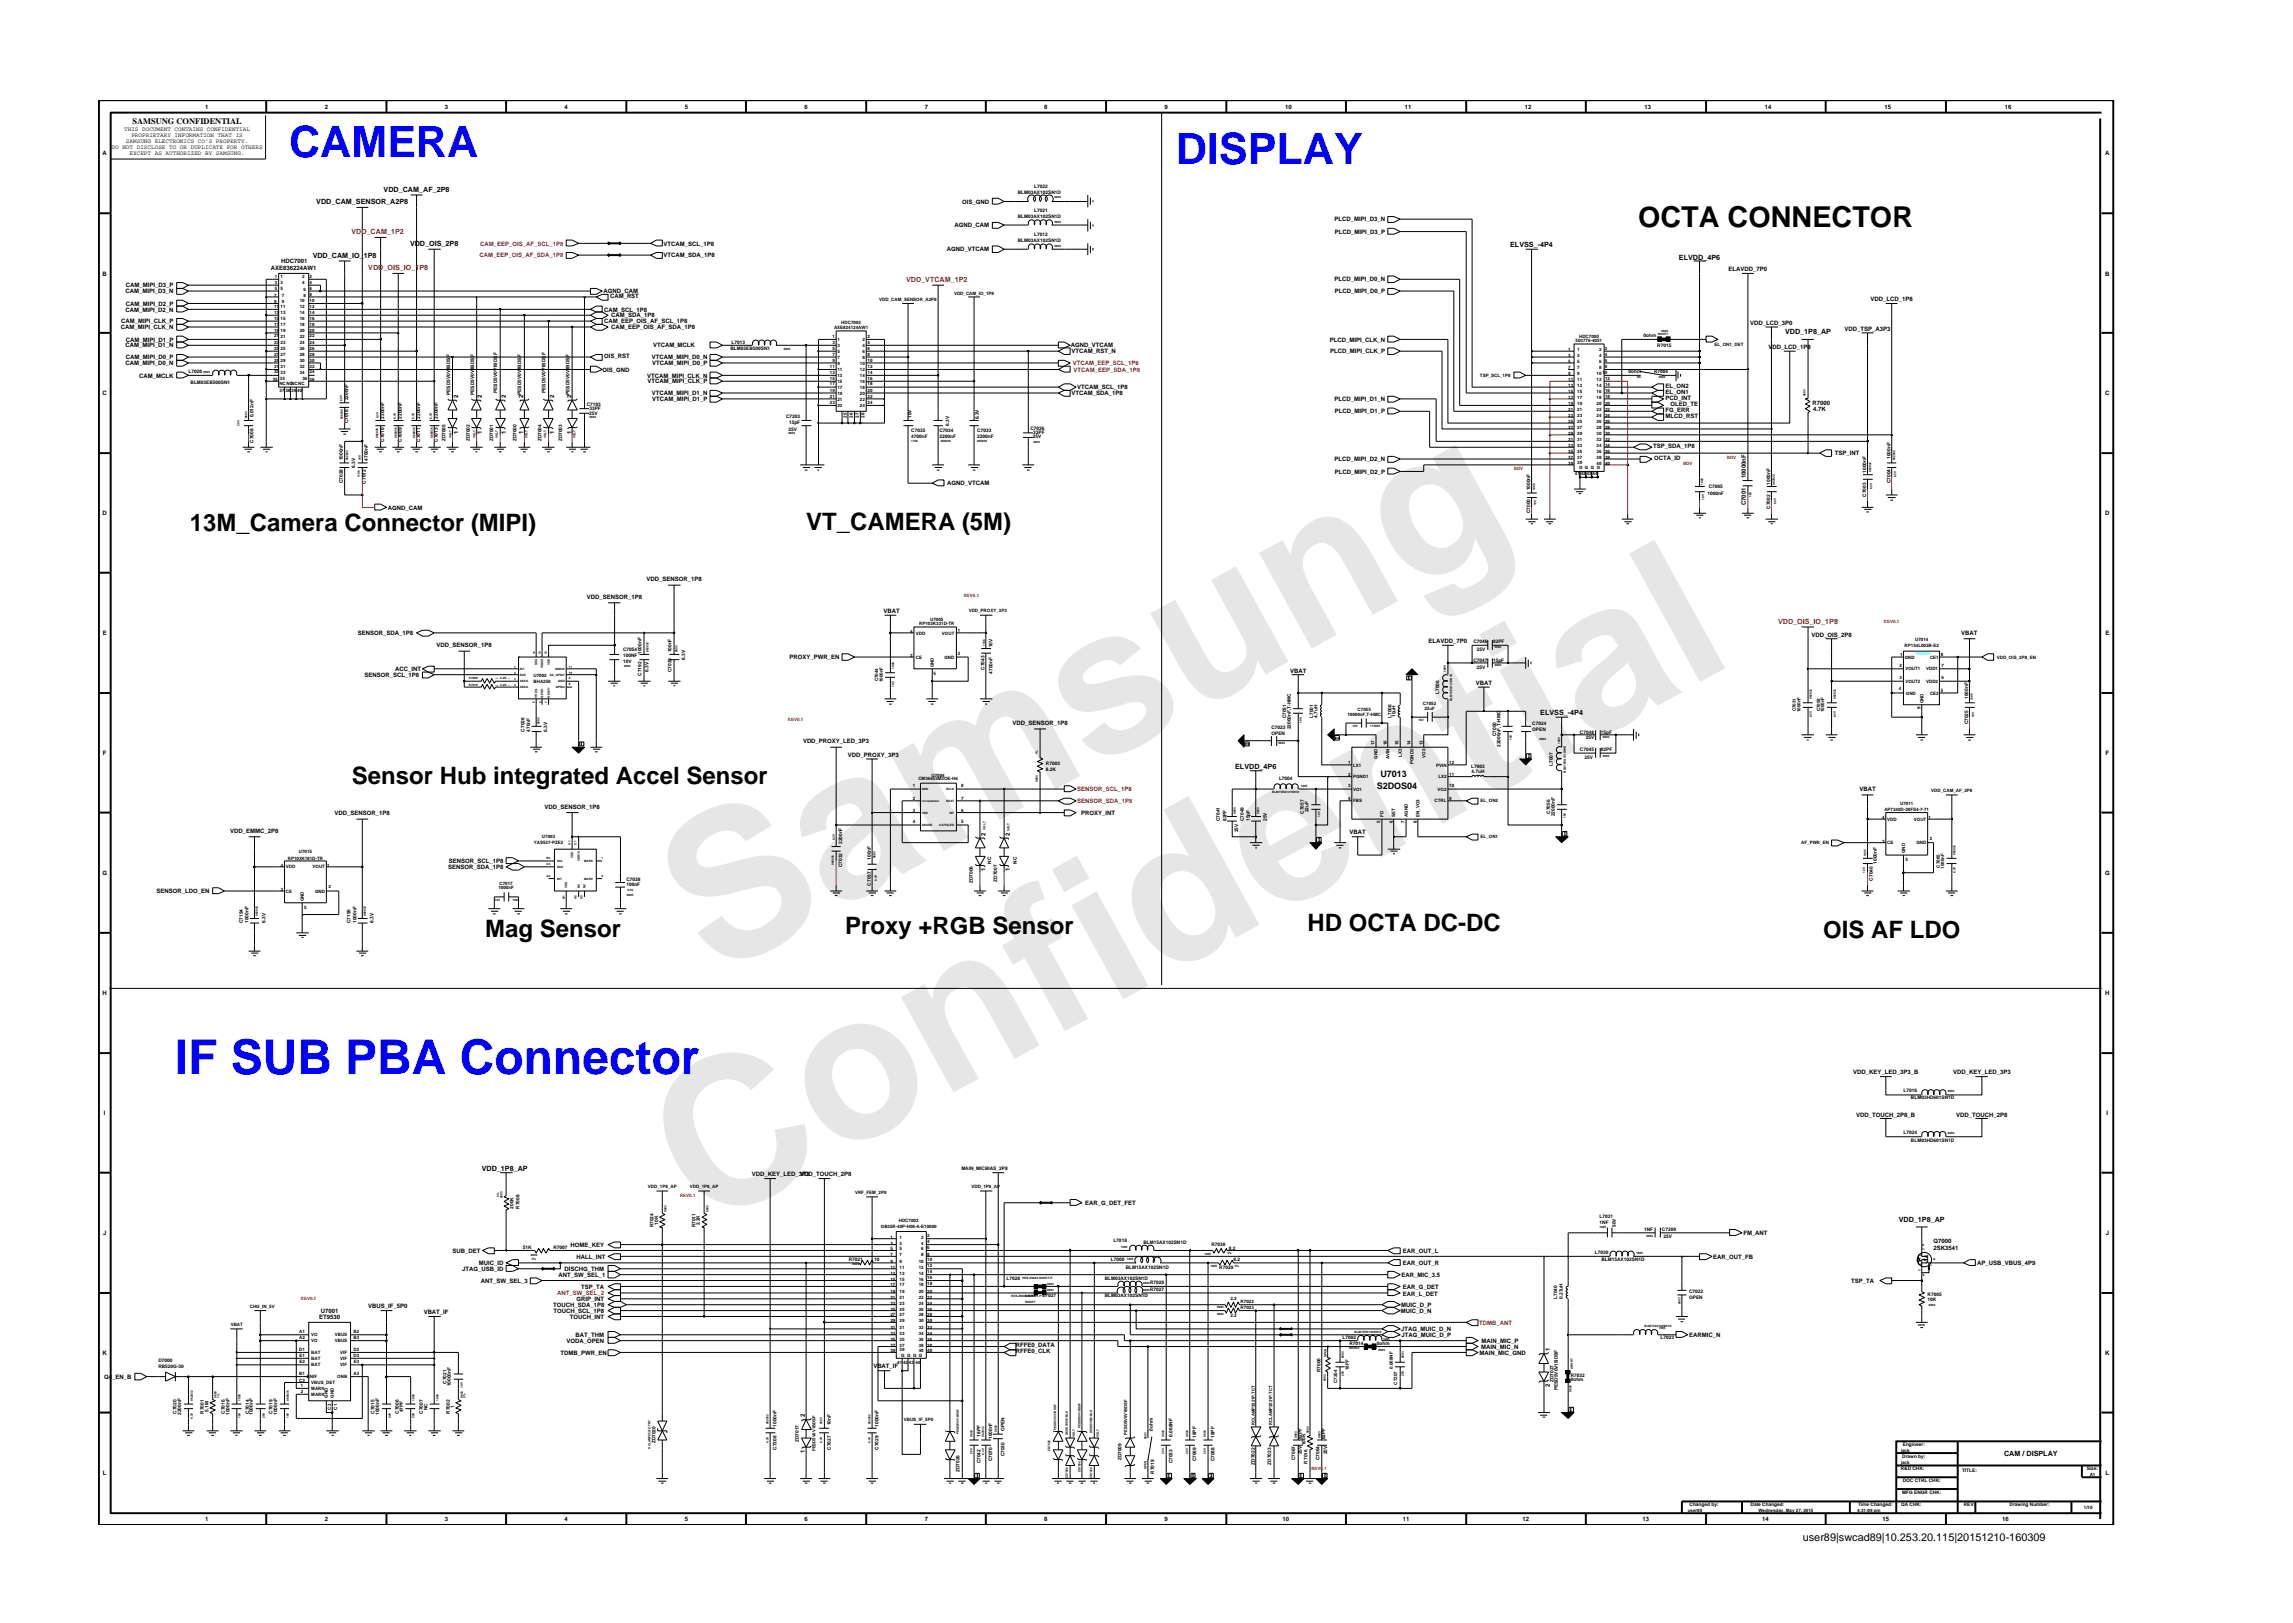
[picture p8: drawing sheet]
<svg xmlns="http://www.w3.org/2000/svg" width="297mm" height="210mm" viewBox="0 0 297 210" stroke-linecap="round" stroke-linejoin="round" font-family="sans-serif">
<defs><g id="words">
<g font-size="26.5" fill="#e6e6e6">
<text x="92.4" y="126.7" transform="rotate(-29 92.4 126.7)">Samsung</text>
<text x="91.1" y="159.4" transform="rotate(-29 91.1 159.4)">Confidential</text>
</g>
<text font-size="6.2" fill="#00f" x="22.6" y="139.1">IF SUB PBA Connector</text>
<g font-size="5.6" fill="#00f">
<text x="37.4" y="20.4">CAMERA</text>
<text x="152.3" y="21.3">DISPLAY</text>
</g>
<text font-size="3.7" x="212.2" y="29.4">OCTA CONNECTOR</text>
<g font-size="3.1">
<text x="24.6" y="68.8">13M_Camera Connector (MIPI)</text>
<text x="104.4" y="68.6">VT_CAMERA (5M)</text>
<text x="45.6" y="101.6">Sensor Hub integrated Accel Sensor</text>
<text x="62.9" y="121.4">Mag Sensor</text>
<text x="109.5" y="121">Proxy +RGB Sensor</text>
<text x="169.4" y="120.6">HD OCTA DC-DC</text>
<text x="236.2" y="121.6">OIS AF LDO</text>
</g>
<text font-size="1.4" x="233.5" y="199.7">user89|swcad89|10.253.20.115|20151210-160309</text>
<g font-size="1.2">
<text x="178.8" y="100.7">U7013</text>
<text x="178.3" y="102.2">S2DOS04</text>
</g>
<text font-size="1.1" x="17.2" y="16.1">SAMSUNG CONFIDENTIAL</text>
<g font-size=".9">
<text x="41" y="26.4">VDD_CAM_SENSOR_A2P8</text>
<text x="49.7" y="24.8">VDD_CAM_AF_2P8</text>
<text x="40.5" y="33.4">VDD_CAM_IO_1P8</text>
<text x="53.1" y="31.9">VDD_OIS_2P8</text>
<text x="195.6" y="32">ELVSS_-4P4</text>
<text x="217.5" y="33.6">ELVDD_4P6</text>
<text x="231.2" y="43.3">VDD_1P8_AP</text>
<text x="199.5" y="92.7">ELVSS_-4P4</text>
<text x="160" y="99.6">ELVDD_4P6</text>
<text x="62.4" y="151.7">VDD_1P8_AP</text>
<text x="246" y="158.3">VDD_1P8_AP</text>
<text x="259.6" y="188.7">CAM / DISPLAY</text>
</g>
<g font-size=".9" fill="#f00">
<text x="45.5" y="30.3">VDD_CAM_1P2</text>
<text x="47.7" y="35">VDD_OIS_IO_1P8</text>
<text x="117.4" y="36.5">VDD_VTCAM_1P2</text>
<text x="230.3" y="80.8">VDD_OIS_IO_1P8</text>
</g>
<g font-size=".8">
<text x="16.1" y="17">THIS DOCUMENT CONTAINS CONFIDENTIAL</text>
<text x="17" y="17.8">PROPRIETARY INFORMATION THAT IS</text>
<text x="26.6" y="14.1">1</text>
<text x="42.1" y="14.1">2</text>
<text x="57.6" y="14.1">3</text>
<text x="73.1" y="14.1">4</text>
<text x="88.7" y="14.1">5</text>
<text x="104.2" y="14.1">6</text>
<text x="119.8" y="14.1">7</text>
<text x="135.3" y="14.1">8</text>
<text x="150.9" y="14.1">9</text>
<text x="166.5" y="14.1">10</text>
<text x="182" y="14.1">11</text>
<text x="197.5" y="14.1">12</text>
<text x="213" y="14.1">13</text>
<text x="228.6" y="14.1">14</text>
<text x="244.1" y="14.1">15</text>
<text x="259.7" y="14.1">16</text>
<text x="13.3" y="20.1">A</text>
<text x="14.5" y="19.3">DO NOT DISCLOSE TO OR DUPLICATE FOR OTHERS</text>
<text x="16.3" y="18.5">SAMSUNG ELECTRONICS CO’S PROPERTY.</text>
<text x="16.8" y="20.1">EXCEPT AS AUTHORIZED BY SAMSUNG.</text>
<text x="272.7" y="20.1">A</text>
<text x="123.6" y="29.4">AGND_CAM</text>
<text x="124.6" y="26.4">OIS_GND</text>
<text x="172.9" y="28.7">PLCD_MIPI_D3_N</text>
<text x="13.3" y="35.7">B</text>
<text x="35.1" y="35">AXE836224AW1</text>
<text x="36.4" y="34.1">HDC7001</text>
<text x="86" y="33.3">VTCAM_SDA_1P8</text>
<text x="86" y="31.8">VTCAM_SCL_1P8</text>
<text x="122.6" y="32.6">AGND_VTCAM</text>
<text x="172.9" y="30.3">PLCD_MIPI_D3_P</text>
<text x="223.9" y="35.1">ELAVDD_7P0</text>
<text x="272.7" y="35.7">B</text>
<text x="15.7" y="41.9">CAM_MIPI_CLK_P</text>
<text x="16.2" y="38">CAM_MIPI_D3_N</text>
<text x="16.2" y="40.4">CAM_MIPI_D2_N</text>
<text x="16.3" y="39.6">CAM_MIPI_D2_P</text>
<text x="16.3" y="37.2">CAM_MIPI_D3_P</text>
<text x="78.2" y="38">AGND_CAM</text>
<text x="78.3" y="41.9">CAM_EEP_OIS_AF_SCL_1P8</text>
<text x="78.3" y="40.4">CAM_SCL_1P8</text>
<text x="79" y="38.6">CAM_RST</text>
<text x="79.2" y="41.1">CAM_SDA_1P8</text>
<text x="172.9" y="36.5">PLCD_MIPI_D0_N</text>
<text x="172.9" y="38">PLCD_MIPI_D0_P</text>
<text x="242.3" y="39">VDD_LCD_1P8</text>
<text x="15.6" y="42.6">CAM_MIPI_CLK_N</text>
<text x="16.2" y="47.3">CAM_MIPI_D0_N</text>
<text x="16.2" y="45">CAM_MIPI_D1_N</text>
<text x="16.3" y="44.3">CAM_MIPI_D1_P</text>
<text x="16.3" y="46.5">CAM_MIPI_D0_P</text>
<text x="78.3" y="46.4">OIS_RST</text>
<text x="79.2" y="42.6">CAM_EEP_OIS_AF_SDA_1P8</text>
<text x="84.4" y="46.5">VTCAM_MIPI_D0_N</text>
<text x="84.5" y="47.3">VTCAM_MIPI_D0_P</text>
<text x="84.6" y="45">VTCAM_MCLK</text>
<text x="138.7" y="45">AGND_VTCAM</text>
<text x="138.8" y="45.8">VTCAM_RST_N</text>
<text x="172.3" y="44.3">PLCD_MIPI_CLK_N</text>
<text x="172.3" y="45.8">PLCD_MIPI_CLK_P</text>
<text x="226.7" y="42.1">VDD_LCD_3P0</text>
<text x="229.1" y="45.2">VDD_LCD_1P8</text>
<text x="238.9" y="42.9">VDD_TSP_A3P3</text>
<text x="13.3" y="51.2">C</text>
<text x="18" y="48.9">CAM_MCLK</text>
<text x="59.4" y="51.5" transform="rotate(-90 59.4 51.5)">2</text>
<text x="62.4" y="51.5" transform="rotate(-90 62.4 51.5)">2</text>
<text x="65.5" y="51.5" transform="rotate(-90 65.5 51.5)">2</text>
<text x="67.8" y="51.5" transform="rotate(-90 67.8 51.5)">2</text>
<text x="71.8" y="51.5" transform="rotate(-90 71.8 51.5)">2</text>
<text x="74" y="51.5" transform="rotate(-90 74 51.5)">2</text>
<text x="78.1" y="48.1">OIS_GND</text>
<text x="83.8" y="48.9">VTCAM_MIPI_CLK_N</text>
<text x="83.9" y="49.7">VTCAM_MIPI_CLK_P</text>
<text x="84.4" y="51.2">VTCAM_MIPI_D1_N</text>
<text x="84.5" y="52">VTCAM_MIPI_D1_P</text>
<text x="138.8" y="51.2">VTCAM_SDA_1P8</text>
<text x="139.6" y="50.4">VTCAM_SCL_1P8</text>
<text x="172.9" y="52">PLCD_MIPI_D1_N</text>
<text x="172.9" y="53.6">PLCD_MIPI_D1_P</text>
<text x="215.7" y="51.8">PCD_INT</text>
<text x="215.8" y="53.3">FG_ERR</text>
<text x="215.8" y="51">EL_ON1</text>
<text x="215.8" y="50.3">EL_ON2</text>
<text x="216.4" y="52.6">OLED_TE</text>
<text x="234.8" y="52.5">R7000</text>
<text x="234.9" y="53.3">4.7K</text>
<text x="272.7" y="51.2">C</text>
<text x="59.4" y="56.2" transform="rotate(-90 59.4 56.2)">1</text>
<text x="62.4" y="56.2" transform="rotate(-90 62.4 56.2)">1</text>
<text x="65.5" y="56.2" transform="rotate(-90 65.5 56.2)">1</text>
<text x="67.8" y="56.2" transform="rotate(-90 67.8 56.2)">1</text>
<text x="71.8" y="56.2" transform="rotate(-90 71.8 56.2)">1</text>
<text x="74" y="56.2" transform="rotate(-90 74 56.2)">1</text>
<text x="172.9" y="59.7">PLCD_MIPI_D2_N</text>
<text x="214.2" y="58.1">TSP_SDA_1P8</text>
<text x="214.3" y="59.6">OCTA_ID</text>
<text x="215.8" y="54.2">MLCD_RST</text>
<text x="237.7" y="59">TSP_INT</text>
<text x="122.7" y="62.9">AGND_VTCAM</text>
<text x="172.9" y="61.4">PLCD_MIPI_D2_P</text>
<text x="226.2" y="65.5" transform="rotate(-90 226.2 65.5)">C7001</text>
<text x="226.2" y="62" transform="rotate(-90 226.2 62)">10000nF</text>
<text x="13.3" y="66.8">D</text>
<text x="50.2" y="66">AGND_CAM</text>
<text x="272.7" y="66.8">D</text>
<text x="76" y="77.6">VDD_SENSOR_1P8</text>
<text x="83.7" y="75.3">VDD_SENSOR_1P8</text>
<text x="13.3" y="82.3">E</text>
<text x="46.4" y="82.3">SENSOR_SDA_1P8</text>
<text x="56.6" y="83.9">VDD_SENSOR_1P8</text>
<text x="114.5" y="79.4">VBAT</text>
<text x="185.1" y="83.3">ELAVDD_7P0</text>
<text x="234.7" y="82.5">VDD_OIS_2P8</text>
<text x="254.1" y="82.3">VBAT</text>
<text x="272.7" y="82.3">E</text>
<text x="47.2" y="87.7">SENSOR_SCL_1P8</text>
<text x="51.2" y="86.9">ACC_INT</text>
<text x="102.3" y="85.4">PROXY_PWR_EN</text>
<text x="167.1" y="87.2">VBAT</text>
<text x="191.2" y="88.7">VBAT</text>
<text x="131.2" y="94">VDD_SENSOR_1P8</text>
<text x="13.3" y="97.8">F</text>
<text x="104" y="96.2">VDD_PROXY_LED_3P3</text>
<text x="109.8" y="98">VDD_PROXY_3P3</text>
<text x="272.8" y="97.8">F</text>
<text x="29.8" y="107.9">VDD_EMMC_2P8</text>
<text x="43.4" y="105.6">VDD_SENSOR_1P8</text>
<text x="70.5" y="104.8">VDD_SENSOR_1P8</text>
<text x="140.1" y="105.6">PROXY_INT</text>
<text x="240.9" y="102.5">VBAT</text>
<text x="13.3" y="113.3">G</text>
<text x="58.1" y="112.6">SENSOR_SDA_1P8</text>
<text x="58.1" y="111.8">SENSOR_SCL_1P8</text>
<text x="127.7" y="112.9" transform="rotate(-90 127.7 112.9)">1</text>
<text x="127.7" y="108.2" transform="rotate(-90 127.7 108.2)">2</text>
<text x="130.8" y="112.9" transform="rotate(-90 130.8 112.9)">1</text>
<text x="130.8" y="108.2" transform="rotate(-90 130.8 108.2)">2</text>
<text x="174.8" y="108.1">VBAT</text>
<text x="272.7" y="113.3">G</text>
<text x="20.3" y="115.7">SENSOR_LDO_EN</text>
<text x="13.3" y="128.9">H</text>
<text x="272.7" y="128.9">H</text>
<text x="240.1" y="139.2">VDD_KEY_LED_3P3_B</text>
<text x="253" y="139.2">VDD_KEY_LED_3P3</text>
<text x="13.5" y="144.4">I</text>
<text x="240.5" y="144.7">VDD_TOUCH_2P8_B</text>
<text x="253.4" y="144.7">VDD_TOUCH_2P8</text>
<text x="272.9" y="144.4">I</text>
<text x="97.4" y="152.4">VDD_KEY_LED_3P3</text>
<text x="103.6" y="152.4">VDD_TOUCH_2P8</text>
<text x="13.4" y="160">J</text>
<text x="73.9" y="161.5">HOME_KEY</text>
<text x="140.6" y="156.1">EAR_G_DET_FET</text>
<text x="225.8" y="160">FM_ANT</text>
<text x="250.5" y="161">Q7000</text>
<text x="250.5" y="162">2SK3541</text>
<text x="272.8" y="160">J</text>
<text x="58.6" y="162.3">SUB_DET</text>
<text x="59.9" y="164.6">JTAG_USB_ID</text>
<text x="62" y="163.9">MUIC_ID</text>
<text x="62.3" y="166.2">ANT_SW_SEL_3</text>
<text x="72.3" y="165.4">ANT_SW_SEL_1</text>
<text x="73.1" y="164.6">DISCHG_THM</text>
<text x="74.7" y="163">HALL_INT</text>
<text x="75.3" y="166.9">TSP_TA</text>
<text x="181.6" y="165.4">EAR_MIC_3.5</text>
<text x="181.7" y="163.9">EAR_OUT_R</text>
<text x="181.7" y="162.3">EAR_OUT_L</text>
<text x="181.7" y="166.9">EAR_G_DET</text>
<text x="181.7" y="168">EAR_L_DET</text>
<text x="221.9" y="163">EAR_OUT_FB</text>
<text x="239.8" y="166.2">TSP_TA</text>
<text x="256.1" y="163.9">AP_USB_VBUS_4P9</text>
<text x="41.3" y="170.8">ET9530</text>
<text x="41.6" y="170.1">U7001</text>
<text x="47.7" y="169.5">VBUS_IF_5P0</text>
<text x="54.9" y="170.2">VBAT_IF</text>
<text x="71.7" y="169.3">TOUCH_SDA_1P8</text>
<text x="71.7" y="170.1">TOUCH_SCL_1P8</text>
<text x="73.4" y="174">VODA_OPEN</text>
<text x="73.8" y="170.8">TOUCH_INT</text>
<text x="74.5" y="173.2">BAT_THM</text>
<text x="74.7" y="168.5">GRIP_INT</text>
<text x="181.5" y="170.1">MUIC_D_N</text>
<text x="181.5" y="172.4">JTAG_MUIC_D_N</text>
<text x="181.5" y="169.3">MUIC_D_P</text>
<text x="181.6" y="173.2">JTAG_MUIC_D_P</text>
<text x="191.9" y="174">MAIN_MIC_P</text>
<text x="218.8" y="173.2">EARMIC_N</text>
<text x="13.3" y="175.5">K</text>
<text x="13.5" y="178.6">Q4_EN_B</text>
<text x="72.6" y="175.5">TDMB_PWR_EN</text>
<text x="113.1" y="177.3">VBAT_IF</text>
<text x="131.6" y="175.3">RFFE0_CLK</text>
<text x="131.6" y="174.6">RFFE0_DATA</text>
<text x="191.6" y="175.5">MAIN_MIC_GND</text>
<text x="191.9" y="174.7">MAIN_MIC_N</text>
<text x="200.7" y="179.7" transform="rotate(-90 200.7 179.7)">2</text>
<text x="200.7" y="175" transform="rotate(-90 200.7 175)">1</text>
<text x="272.7" y="175.5">K</text>
<text x="104.3" y="183.6" transform="rotate(-90 104.3 183.6)">2</text>
<text x="13.3" y="191.1">L</text>
<text x="104.3" y="188.2" transform="rotate(-90 104.3 188.2)">1</text>
<text x="272.8" y="191.1">L</text>
<text x="26.6" y="197.1">1</text>
<text x="42.1" y="197.1">2</text>
<text x="57.6" y="197.1">3</text>
<text x="73.1" y="197.1">4</text>
<text x="88.7" y="197.1">5</text>
<text x="104.2" y="197.1">6</text>
<text x="119.8" y="197.1">7</text>
<text x="135.3" y="197.1">8</text>
<text x="150.9" y="197.1">9</text>
<text x="166.1" y="197.1">10</text>
<text x="181.7" y="197.1">11</text>
<text x="197.2" y="197.1">12</text>
<text x="212.8" y="197.1">13</text>
<text x="228.3" y="197.1">14</text>
<text x="243.9" y="197.1">15</text>
<text x="259.4" y="197.1">16</text>
</g>
<g font-size=".8" fill="#f00">
<text x="62.1" y="33.3">CAM_EEP_OIS_AF_SDA_1P8</text>
<text x="62.2" y="31.8">CAM_EEP_OIS_AF_SCL_1P8</text>
<text x="139" y="47.3">VTCAM_EEP_SCL_1P8</text>
<text x="139.1" y="48.1">VTCAM_EEP_SDA_1P8</text>
<text x="139.6" y="102.5">SENSOR_SCL_1P8</text>
<text x="139.6" y="104">SENSOR_SDA_1P8</text>
<text x="72.2" y="167.8">ANT_SW_SEL_2</text>
<text x="191.6" y="171.6">TDMB_ANT</text>
</g>
<g font-size=".6">
<text x="131.8" y="28.3">BLM03AX102SN1D</text>
<text x="131.8" y="25.1">BLM03AX102SN1D</text>
<text x="134" y="27.4">L7021</text>
<text x="134" y="24.4">L7022</text>
<text x="131.8" y="31.3">BLM03AX102SN1D</text>
<text x="134" y="30.6">L7012</text>
<text x="35.5" y="39.9">11 11</text>
<text x="35.5" y="40.7">13 13</text>
<text x="35.5" y="41.4">15 15</text>
<text x="35.5" y="38.5">7</text>
<text x="35.5" y="39.3">9</text>
<text x="35.6" y="37.5">5</text>
<text x="35.6" y="36.8">3</text>
<text x="35.6" y="36">1</text>
<text x="36.3" y="37.5">5</text>
<text x="36.3" y="36.8">3</text>
<text x="36.4" y="36">1</text>
<text x="36.5" y="38.5">7</text>
<text x="36.5" y="39.3">9</text>
<text x="38.8" y="39.9">12</text>
<text x="38.8" y="40.7">14</text>
<text x="38.8" y="41.4">16</text>
<text x="38.8" y="39.1">10</text>
<text x="39.2" y="36.8">4</text>
<text x="39.2" y="36">2</text>
<text x="39.3" y="37.7">6</text>
<text x="39.3" y="38.5">8</text>
<text x="40.1" y="36.8">4</text>
<text x="40.1" y="36">2</text>
<text x="40.1" y="37.5">6</text>
<text x="40.1" y="38.4">8</text>
<text x="40.1" y="39.9">12</text>
<text x="40.1" y="40.7">14</text>
<text x="40.1" y="41.4">16</text>
<text x="40.1" y="39.1">10</text>
<text x="109" y="42">HDC7003</text>
<text x="113.9" y="38.9">VDD_CAM_SENSOR_A2P8</text>
<text x="123.6" y="38.2">VDD_CAM_IO_1P8</text>
<text x="35.5" y="47.6">31</text>
<text x="35.5" y="42.2">17</text>
<text x="35.5" y="46.1">27 27</text>
<text x="35.5" y="46.8">29</text>
<text x="35.5" y="43.7">21</text>
<text x="35.5" y="45.3">25</text>
<text x="35.5" y="43">19</text>
<text x="35.5" y="44.6">23</text>
<text x="36.3" y="47.7">31</text>
<text x="36.3" y="45.3">25</text>
<text x="36.3" y="46.9">29</text>
<text x="36.3" y="43.8">21</text>
<text x="36.3" y="44.6">23</text>
<text x="36.3" y="42.2">17</text>
<text x="36.3" y="43">19</text>
<text x="38.8" y="47.7">32</text>
<text x="38.8" y="45.3">26</text>
<text x="38.8" y="46.1">28</text>
<text x="38.8" y="46.9">30</text>
<text x="38.8" y="44.6">24</text>
<text x="38.8" y="42.2">18</text>
<text x="38.8" y="43">20</text>
<text x="38.8" y="43.8">22</text>
<text x="40.1" y="47.6">32</text>
<text x="40.1" y="46.1">28</text>
<text x="40.1" y="43.7">22</text>
<text x="40.1" y="44.6">24</text>
<text x="40.1" y="45.3">26</text>
<text x="40.1" y="46.8">30</text>
<text x="40.1" y="42.2">18</text>
<text x="40.1" y="43">20</text>
<text x="94.6" y="45.3">BLM03EB500SN1</text>
<text x="94.8" y="44.6">L7013</text>
<text x="107.5" y="47.7">11</text>
<text x="107.8" y="44.5">3</text>
<text x="107.8" y="45.3">5</text>
<text x="107.8" y="43.8">1</text>
<text x="107.8" y="46.1">7</text>
<text x="107.8" y="46.9">9</text>
<text x="108" y="42.6">AXE824124AW1</text>
<text x="108.5" y="44.9">3</text>
<text x="108.5" y="45.7">5</text>
<text x="108.5" y="44.2">1</text>
<text x="108.5" y="46.5">7</text>
<text x="108.5" y="47.2">9</text>
<text x="111.4" y="47.2">10</text>
<text x="111.7" y="45.7">6</text>
<text x="111.7" y="44.9">4</text>
<text x="111.7" y="44.2">2</text>
<text x="111.7" y="46.5">8</text>
<text x="112.4" y="44.5">4</text>
<text x="112.4" y="47.7">12</text>
<text x="112.4" y="46.1">8</text>
<text x="112.4" y="43.8">2</text>
<text x="112.4" y="46.9">10</text>
<text x="112.4" y="45.3">6</text>
<text x="203.1" y="47">5</text>
<text x="203.1" y="46.3">3</text>
<text x="203.1" y="45.5">1</text>
<text x="203.1" y="47.9">7</text>
<text x="204.1" y="44.3">503776-4051</text>
<text x="204.3" y="47">5</text>
<text x="204.3" y="46.3">3</text>
<text x="204.3" y="45.5">1</text>
<text x="204.3" y="47.9">7</text>
<text x="204.6" y="43.8">HDC7000</text>
<text x="207.1" y="47">6</text>
<text x="207.1" y="46.3">4</text>
<text x="207.1" y="45.5">2</text>
<text x="207.1" y="47.9">8</text>
<text x="207.9" y="46.9">6</text>
<text x="207.9" y="46.1">4</text>
<text x="207.9" y="45.3">2</text>
<text x="207.9" y="47.7">8</text>
<text x="212.9" y="43.7">0ohm</text>
<text x="214.7" y="44.9">R7015</text>
<text x="222.1" y="44.8">EL_ON1_DET</text>
<text x="24.4" y="48.4">L7020</text>
<text x="24.7" y="49.8">BLM03EB500SN1</text>
<text x="35.3" y="49.4">35</text>
<text x="35.5" y="48.4">33</text>
<text x="36.2" y="49.9">NCNCNCNC</text>
<text x="36.2" y="50.7">37 38</text>
<text x="36.3" y="49.2">35</text>
<text x="36.3" y="48.5">33</text>
<text x="37.7" y="50.7">39</text>
<text x="38.5" y="50.7">40</text>
<text x="38.8" y="48.5">34</text>
<text x="39.2" y="49.2">36</text>
<text x="40.1" y="48.4">34</text>
<text x="40.1" y="49.4">36</text>
<text x="45.1" y="51.9" transform="rotate(-90 45.1 51.9)">2200nF</text>
<text x="58.3" y="51.2" transform="rotate(-90 58.3 51.2)">PESD5V0V1BDSF</text>
<text x="61.4" y="51.2" transform="rotate(-90 61.4 51.2)">PESD5V0V1BDSF</text>
<text x="64.4" y="50.9" transform="rotate(-90 64.4 50.9)">PESD5V0V1BDSF</text>
<text x="67.5" y="51.2" transform="rotate(-90 67.5 51.2)">PESD5V0V1BDSF</text>
<text x="70.7" y="50.9" transform="rotate(-90 70.7 50.9)">PESD5V0V1BDSF</text>
<text x="73.8" y="51.2" transform="rotate(-90 73.8 51.2)">PESD5V0V1BDSF</text>
<text x="76" y="52.6">C7193</text>
<text x="76.3" y="53.7">25V</text>
<text x="76.4" y="53.1">33PF</text>
<text x="107.5" y="51.5">21</text>
<text x="107.5" y="52.3">23</text>
<text x="107.5" y="49.2">15</text>
<text x="107.5" y="48.4">13</text>
<text x="107.5" y="49.9">17</text>
<text x="107.5" y="50.8">19</text>
<text x="108.5" y="51.9">21</text>
<text x="108.5" y="52.7">23</text>
<text x="108.5" y="49.6">15</text>
<text x="108.5" y="50.4">17</text>
<text x="108.5" y="51.1">19</text>
<text x="108.5" y="48.1">11</text>
<text x="108.5" y="48.8">13</text>
<text x="111.4" y="51.9">22</text>
<text x="111.4" y="52.7">24</text>
<text x="111.4" y="48.8">14</text>
<text x="111.4" y="50.4">18</text>
<text x="111.4" y="49.6">16</text>
<text x="111.4" y="51.1">20</text>
<text x="111.4" y="48.1">12</text>
<text x="112.4" y="52.3">24</text>
<text x="112.4" y="51.5">22</text>
<text x="112.4" y="48.4">14</text>
<text x="112.4" y="49.2">16</text>
<text x="112.4" y="49.9">18</text>
<text x="112.4" y="50.8">20</text>
<text x="191.7" y="48.8">TSP_SCL_1P8</text>
<text x="203.1" y="51.7">17</text>
<text x="203.1" y="53.3">21</text>
<text x="203.1" y="50.2">13</text>
<text x="203.1" y="48.6">9</text>
<text x="203.1" y="50.9">15</text>
<text x="203.1" y="52.5">19</text>
<text x="203.1" y="49.4">11</text>
<text x="204.3" y="51.7">17</text>
<text x="204.3" y="50.9">15</text>
<text x="204.3" y="52.5">19</text>
<text x="204.3" y="50.2">13</text>
<text x="204.3" y="48.6">9</text>
<text x="204.3" y="53.3">21</text>
<text x="204.3" y="49.4">11</text>
<text x="206.8" y="51.7">18</text>
<text x="206.8" y="53.3">22</text>
<text x="206.8" y="50.2">14</text>
<text x="206.8" y="50.9">16</text>
<text x="206.8" y="52.5">20</text>
<text x="206.8" y="49.4">12</text>
<text x="206.8" y="48.6">10</text>
<text x="207.6" y="48.5">10</text>
<text x="207.9" y="53.3">22</text>
<text x="207.9" y="50">14</text>
<text x="207.9" y="50.7">16</text>
<text x="207.9" y="51.6">18</text>
<text x="207.9" y="52.5">20</text>
<text x="207.9" y="49.2">12</text>
<text x="211" y="48.4">0ohm</text>
<text x="214.3" y="48.4">R7004</text>
<text x="32.8" y="57.3" transform="rotate(-90 32.8 57.3)">C7008</text>
<text x="32.8" y="54" transform="rotate(-90 32.8 54)">0.012nF</text>
<text x="44.4" y="59.6" transform="rotate(-90 44.4 59.6)">1000nF</text>
<text x="45.1" y="54.9" transform="rotate(-90 45.1 54.9)">C7018</text>
<text x="47.6" y="59.7" transform="rotate(-90 47.6 59.7)">4700nF</text>
<text x="49.8" y="57.2" transform="rotate(-90 49.8 57.2)">C7010</text>
<text x="49.8" y="54.2" transform="rotate(-90 49.8 54.2)">2200nF</text>
<text x="52" y="57.2" transform="rotate(-90 52 57.2)">C7009</text>
<text x="52" y="54.2" transform="rotate(-90 52 54.2)">2200nF</text>
<text x="54.4" y="57.2" transform="rotate(-90 54.4 57.2)">C7011</text>
<text x="54.4" y="54.2" transform="rotate(-90 54.4 54.2)">2200nF</text>
<text x="56.7" y="54.2" transform="rotate(-90 56.7 54.2)">2200nF</text>
<text x="56.7" y="57.2" transform="rotate(-90 56.7 57.2)">C7013</text>
<text x="57.7" y="57.2" transform="rotate(-90 57.7 57.2)">ZD7005</text>
<text x="60.8" y="57.2" transform="rotate(-90 60.8 57.2)">ZD7002</text>
<text x="63.9" y="57.2" transform="rotate(-90 63.9 57.2)">ZD7001</text>
<text x="66.9" y="57.2" transform="rotate(-90 66.9 57.2)">ZD7000</text>
<text x="70.2" y="57.2" transform="rotate(-90 70.2 57.2)">ZD7004</text>
<text x="72.8" y="57.2" transform="rotate(-90 72.8 57.2)">ZD7003</text>
<text x="101.8" y="54.2">C7203</text>
<text x="102.1" y="55.8">25V</text>
<text x="102.2" y="55">15pF</text>
<text x="109.7" y="54.1" transform="rotate(-90 109.7 54.1)">25</text>
<text x="110.5" y="54.1" transform="rotate(-90 110.5 54.1)">26</text>
<text x="111.2" y="54.1" transform="rotate(-90 111.2 54.1)">27</text>
<text x="112" y="54.1" transform="rotate(-90 112 54.1)">28</text>
<text x="118.1" y="56">C7035</text>
<text x="118.1" y="56.8">4700nF</text>
<text x="118.1" y="54.1" transform="rotate(-90 118.1 54.1)">10V</text>
<text x="121.7" y="56.8">2200nF</text>
<text x="121.7" y="56">C7034</text>
<text x="123" y="55.1" transform="rotate(-90 123 55.1)">6.3V</text>
<text x="126.6" y="56.8">2200nF</text>
<text x="126.6" y="56">C7033</text>
<text x="126.8" y="54.3" transform="rotate(-90 126.8 54.3)">6.3V</text>
<text x="133.5" y="55.7">C7036</text>
<text x="133.8" y="56.8">25V</text>
<text x="133.8" y="56.3">33PF</text>
<text x="203.1" y="56.3">29</text>
<text x="203.1" y="57.9">33</text>
<text x="203.1" y="54.8">25</text>
<text x="203.1" y="57.2">31</text>
<text x="203.1" y="58.7">35</text>
<text x="203.1" y="54">23</text>
<text x="203.1" y="55.6">27</text>
<text x="203.1" y="59.5">37</text>
<text x="204.3" y="57.2">31</text>
<text x="204.3" y="57.9">33</text>
<text x="204.3" y="58.7">35</text>
<text x="204.3" y="54">23</text>
<text x="204.3" y="54.8">25</text>
<text x="204.3" y="55.6">27</text>
<text x="204.3" y="56.3">29</text>
<text x="204.3" y="59.5">37</text>
<text x="206.8" y="57.9">34</text>
<text x="206.8" y="54.8">26</text>
<text x="206.8" y="56.3">30</text>
<text x="206.8" y="57.2">32</text>
<text x="206.8" y="54">24</text>
<text x="206.8" y="55.6">28</text>
<text x="206.8" y="59.5">38</text>
<text x="206.8" y="58.7">36</text>
<text x="207.9" y="57.9">34</text>
<text x="207.9" y="54.8">26</text>
<text x="207.9" y="56.3">30</text>
<text x="207.9" y="57.2">32</text>
<text x="207.9" y="58.7">36</text>
<text x="207.9" y="54">24</text>
<text x="207.9" y="55.6">28</text>
<text x="207.9" y="59.5">38</text>
<text x="244.9" y="59.5" transform="rotate(-90 244.9 59.5)">1000nF</text>
<text x="44.4" y="62.6" transform="rotate(-90 44.4 62.6)">C7028</text>
<text x="46" y="60.6" transform="rotate(-90 46 60.6)">6.3V</text>
<text x="47.4" y="62.6" transform="rotate(-90 47.4 62.6)">C7012</text>
<text x="198.2" y="63.5" transform="rotate(-90 198.2 63.5)">1000nF</text>
<text x="203.1" y="60.2">39</text>
<text x="204" y="61.6">41</text>
<text x="204.3" y="60.1">39</text>
<text x="204.6" y="60.8">G G G G</text>
<text x="204.8" y="61.6">42 43</text>
<text x="206.3" y="61.6">44</text>
<text x="206.8" y="60.2">40</text>
<text x="207.9" y="60.2">40</text>
<text x="221.2" y="64.1">1000nF</text>
<text x="221.3" y="63.2">C7005</text>
<text x="229.3" y="65.9" transform="rotate(-90 229.3 65.9)">C7002</text>
<text x="229.3" y="62.8" transform="rotate(-90 229.3 62.8)">1000nF</text>
<text x="241.8" y="64.4" transform="rotate(-90 241.8 64.4)">C7003</text>
<text x="241.8" y="61.2" transform="rotate(-90 241.8 61.2)">1000nF</text>
<text x="244.9" y="62.6" transform="rotate(-90 244.9 62.6)">C7004</text>
<text x="198.2" y="66.5" transform="rotate(-90 198.2 66.5)">C7000</text>
<text x="117.9" y="82">4</text>
<text x="118.6" y="82.2">VDD</text>
<text x="119.1" y="81">RP103K331D-TR</text>
<text x="120.5" y="80.5">U7005</text>
<text x="122" y="82.2">VOUT</text>
<text x="124.1" y="81.9">1</text>
<text x="125.5" y="79.3">VDD_PROXY_3P3</text>
<text x="128.6" y="83.9" transform="rotate(-90 128.6 83.9)">10V</text>
<text x="190.9" y="83.3">C7046</text>
<text x="193.4" y="83.3">82PF</text>
<text x="246.7" y="83.8">RP154L002B-E2</text>
<text x="248.1" y="83">U7014</text>
<text x="69.1" y="87.7">U7002</text>
<text x="69.1" y="88.4">BHA250</text>
<text x="80.7" y="85.1">100NF</text>
<text x="80.7" y="85.9">10V</text>
<text x="80.7" y="84.4">C7054</text>
<text x="83.1" y="87.5" transform="rotate(-90 83.1 87.5)">C7192</text>
<text x="83.1" y="84.7" transform="rotate(-90 83.1 84.7)">1000nF</text>
<text x="84" y="87.1" transform="rotate(-90 84 87.1)">6.3V</text>
<text x="87" y="87.1" transform="rotate(-90 87 87.1)">C7039</text>
<text x="87" y="84.5" transform="rotate(-90 87 84.5)">100nF</text>
<text x="88.8" y="85.5" transform="rotate(-90 88.8 85.5)">6.3V</text>
<text x="113.8" y="88.3" transform="rotate(-90 113.8 88.3)">C7044</text>
<text x="114.4" y="88.4" transform="rotate(-90 114.4 88.4)">1000nF</text>
<text x="117.9" y="85.1">3</text>
<text x="118.6" y="85.3">CE</text>
<text x="120.9" y="87.4">5</text>
<text x="121" y="86.5" transform="rotate(-90 121 86.5)">GND</text>
<text x="122.3" y="85.3">GND</text>
<text x="124.1" y="84.9">2</text>
<text x="127.5" y="86.8" transform="rotate(-90 127.5 86.8)">C7043</text>
<text x="128.6" y="87.3" transform="rotate(-90 128.6 87.3)">4700nF</text>
<text x="186.4" y="89.9" transform="rotate(-90 186.4 89.9)">L7006</text>
<text x="190.9" y="85.7">C7047</text>
<text x="191.3" y="86.6">25V</text>
<text x="191.3" y="84.4">25V</text>
<text x="193.4" y="85.7">15pF</text>
<text x="246" y="89.4">4</text>
<text x="246.1" y="86.5">2</text>
<text x="246.1" y="88">3</text>
<text x="246.2" y="84.9">1</text>
<text x="246.7" y="85.3">GND</text>
<text x="246.8" y="86.9">VOUT1</text>
<text x="246.8" y="88.5">VOUT2</text>
<text x="246.9" y="90">GND</text>
<text x="249.5" y="86.9">VDD1</text>
<text x="249.5" y="88.5">VDD2</text>
<text x="250" y="85.3">CE1</text>
<text x="250" y="90">CE2</text>
<text x="251.4" y="84.9">8</text>
<text x="251.4" y="89.6">5</text>
<text x="251.5" y="86.5">7</text>
<text x="251.5" y="88">6</text>
<text x="258.7" y="85.3">VDD_OIS_2P8_EN</text>
<text x="67.9" y="94.8" transform="rotate(-90 67.9 94.8)">C7026</text>
<text x="68.7" y="94.8" transform="rotate(-90 68.7 94.8)">470nF</text>
<text x="70.9" y="94.8" transform="rotate(-90 70.9 94.8)">6.3V</text>
<text x="164.7" y="94.4">C7023</text>
<text x="164.7" y="95.2">OPEN</text>
<text x="166.6" y="93.1" transform="rotate(-90 166.6 93.1)">C7051</text>
<text x="167.2" y="94.5" transform="rotate(-90 167.2 94.5)">22000nF,T-HMC</text>
<text x="170.1" y="93" transform="rotate(-90 170.1 93)">L7001</text>
<text x="170.7" y="93" transform="rotate(-90 170.7 93)">4.7uH</text>
<text x="174.5" y="92.7">10000nF,T-HMC</text>
<text x="175.9" y="92.1">C7055</text>
<text x="180.3" y="93" transform="rotate(-90 180.3 93)">L7008</text>
<text x="180.8" y="92.9" transform="rotate(-90 180.8 92.9)">10uH</text>
<text x="184.3" y="91.3">C7052</text>
<text x="184.5" y="91.9">22uF</text>
<text x="193.8" y="95.3" transform="rotate(-90 193.8 95.3)">C7050</text>
<text x="198.5" y="94.7">OPEN</text>
<text x="198.5" y="93.9">C7024</text>
<text x="204.7" y="95">C7048</text>
<text x="205.4" y="95.8">25V</text>
<text x="207.4" y="95">15pF</text>
<text x="232.7" y="92.2" transform="rotate(-90 232.7 92.2)">C7031</text>
<text x="233.2" y="92.3" transform="rotate(-90 233.2 92.3)">1000nF</text>
<text x="235.8" y="92.2" transform="rotate(-90 235.8 92.2)">C7058</text>
<text x="236.3" y="92.3" transform="rotate(-90 236.3 92.3)">1000nF</text>
<text x="248.8" y="91.9" transform="rotate(-90 248.8 91.9)">9</text>
<text x="249.2" y="91.1" transform="rotate(-90 249.2 91.1)">GND</text>
<text x="255" y="93.8" transform="rotate(-90 255 93.8)">C7025</text>
<text x="255" y="90.5" transform="rotate(-90 255 90.5)">1000nF</text>
<text x="119" y="101">CM36655M3OE-H6</text>
<text x="120.7" y="100.6">U7004</text>
<text x="135.5" y="99.9">8.2K</text>
<text x="135.5" y="99.1">R7003</text>
<text x="165.7" y="101.1">L7004</text>
<text x="174.6" y="100.5">2</text>
<text x="174.6" y="99">1</text>
<text x="175.3" y="100.8">PGND1</text>
<text x="175.3" y="99.3">LX1</text>
<text x="178" y="96.5" transform="rotate(-90 178 96.5)">17</text>
<text x="178.5" y="98.3" transform="rotate(-90 178.5 98.3)">GND</text>
<text x="179.6" y="96.5" transform="rotate(-90 179.6 96.5)">16</text>
<text x="180" y="98.4" transform="rotate(-90 180 98.4)">AVIN</text>
<text x="181.2" y="96.5" transform="rotate(-90 181.2 96.5)">15</text>
<text x="181.6" y="98" transform="rotate(-90 181.6 98)">LX3</text>
<text x="182.7" y="96.5" transform="rotate(-90 182.7 96.5)">14</text>
<text x="183.1" y="99" transform="rotate(-90 183.1 99)">PGND2</text>
<text x="184.3" y="96.5" transform="rotate(-90 184.3 96.5)">13</text>
<text x="184.6" y="98.1" transform="rotate(-90 184.6 98.1)">VO3</text>
<text x="186" y="99.3">PVIN</text>
<text x="186.3" y="100.8">LX2</text>
<text x="187.7" y="100.5">11</text>
<text x="187.7" y="99">12</text>
<text x="190.6" y="99.5">L7003</text>
<text x="190.6" y="100.1">4.7uH</text>
<text x="194.4" y="96.8" transform="rotate(-90 194.4 96.8)">22000nF,T-HMC</text>
<text x="201.2" y="99.2" transform="rotate(-90 201.2 99.2)">L7007</text>
<text x="204.7" y="97.3">C7045</text>
<text x="205.3" y="98.3">25V</text>
<text x="207.4" y="97.3">82PF</text>
<text x="118.2" y="102">1</text>
<text x="118.2" y="103.6">2</text>
<text x="118.2" y="105.1">3</text>
<text x="118.2" y="106.7">4</text>
<text x="124.5" y="105.1">6</text>
<text x="124.5" y="103.6">7</text>
<text x="124.5" y="102">8</text>
<text x="124.5" y="106.7">5</text>
<text x="158" y="106.4" transform="rotate(-90 158 106.4)">C7041</text>
<text x="158.9" y="106.4" transform="rotate(-90 158.9 106.4)">82PF</text>
<text x="160.4" y="107.8" transform="rotate(-90 160.4 107.8)">25V</text>
<text x="161.1" y="106.4" transform="rotate(-90 161.1 106.4)">C7049</text>
<text x="161.9" y="106.4" transform="rotate(-90 161.9 106.4)">15pF</text>
<text x="164.1" y="106.4" transform="rotate(-90 164.1 106.4)">25V</text>
<text x="168.9" y="105.4" transform="rotate(-90 168.9 105.4)">C7057</text>
<text x="169.5" y="105.2" transform="rotate(-90 169.5 105.2)">22uF</text>
<text x="174.6" y="102">3</text>
<text x="174.6" y="103.6">4</text>
<text x="175.3" y="104">FBS</text>
<text x="175.3" y="102.4">VO1</text>
<text x="178.8" y="106.6" transform="rotate(-90 178.8 106.6)">5</text>
<text x="179.2" y="105.9" transform="rotate(-90 179.2 105.9)">FD</text>
<text x="180.4" y="106.6" transform="rotate(-90 180.4 106.6)">6</text>
<text x="180.8" y="105.9" transform="rotate(-90 180.8 105.9)">SET</text>
<text x="181.9" y="106.6" transform="rotate(-90 181.9 106.6)">7</text>
<text x="182.4" y="105.9" transform="rotate(-90 182.4 105.9)">AGND</text>
<text x="183.5" y="106.6" transform="rotate(-90 183.5 106.6)">8</text>
<text x="183.9" y="105.9" transform="rotate(-90 183.9 105.9)">EN_VO3</text>
<text x="185.8" y="104">CTRL</text>
<text x="186.2" y="102.4">VO2</text>
<text x="187.7" y="102">10</text>
<text x="187.7" y="103.6">9</text>
<text x="191.8" y="104">EL_ON2</text>
<text x="200.8" y="105.4" transform="rotate(-90 200.8 105.4)">C7056</text>
<text x="201.4" y="105.8" transform="rotate(-90 201.4 105.8)">22000nF</text>
<text x="243.8" y="106.1">4</text>
<text x="244.1" y="105.1">AP7340D-28FS4-7-71</text>
<text x="244.5" y="106.3">VDD</text>
<text x="246.1" y="104.3">U7011</text>
<text x="247.9" y="106.3">VOUT</text>
<text x="249.8" y="106.1">1</text>
<text x="250.2" y="102.6">VDD_CAM_AF_2P8</text>
<text x="36.4" y="112.3">4</text>
<text x="37" y="112.5">VDD</text>
<text x="37.3" y="111.4">RP103K181D-TR</text>
<text x="38.7" y="110.5">U7015</text>
<text x="40.5" y="112.5">VOUT</text>
<text x="42.4" y="112.3">1</text>
<text x="69.2" y="109.4">YAS537-PZE2</text>
<text x="70.2" y="108.6">U7003</text>
<text x="109.1" y="112.3" transform="rotate(-90 109.1 112.3)">C7032</text>
<text x="109.1" y="109.4" transform="rotate(-90 109.1 109.4)">2200nF</text>
<text x="112.8" y="111.4" transform="rotate(-90 112.8 111.4)">100nF</text>
<text x="128.4" y="111.9" transform="rotate(-90 128.4 111.9)">NC</text>
<text x="131.7" y="111.9" transform="rotate(-90 131.7 111.9)">NC</text>
<text x="191.8" y="108.6">EL_ON1</text>
<text x="233.3" y="109.4">AF_PWR_EN</text>
<text x="243.1" y="111.9" transform="rotate(-90 243.1 111.9)">1000nF</text>
<text x="243.8" y="109.2">3</text>
<text x="244.5" y="109.4">CE</text>
<text x="246.8" y="110.5" transform="rotate(-90 246.8 110.5)">GND</text>
<text x="246.8" y="111.6">5</text>
<text x="248.2" y="109.4">GND</text>
<text x="250" y="108.8">2</text>
<text x="251.3" y="112.4" transform="rotate(-90 251.3 112.4)">C7065</text>
<text x="251.9" y="112.5" transform="rotate(-90 251.9 112.5)">1000nF</text>
<text x="31.4" y="119.6" transform="rotate(-90 31.4 119.6)">C7194</text>
<text x="32.2" y="119.6" transform="rotate(-90 32.2 119.6)">1000nF</text>
<text x="34.4" y="119.6" transform="rotate(-90 34.4 119.6)">6.3V</text>
<text x="36.4" y="115.4">3</text>
<text x="37" y="115.6">CE</text>
<text x="39.4" y="116.8" transform="rotate(-90 39.4 116.8)">GND</text>
<text x="39.4" y="117.8">5</text>
<text x="40.8" y="115.6">GND</text>
<text x="42.5" y="115">2</text>
<text x="45.4" y="119.6" transform="rotate(-90 45.4 119.6)">C7195</text>
<text x="46.2" y="119.6" transform="rotate(-90 46.2 119.6)">1000nF</text>
<text x="48.4" y="119.6" transform="rotate(-90 48.4 119.6)">6.3V</text>
<text x="64.6" y="115.2">1000nF</text>
<text x="64.7" y="114.6">C7017</text>
<text x="81.1" y="114.2">C7038</text>
<text x="81.1" y="114.8">100nF</text>
<text x="112.8" y="114.7" transform="rotate(-90 112.8 114.7)">C7037</text>
<text x="126" y="114.4" transform="rotate(-90 126 114.4)">ZD7006</text>
<text x="129.2" y="114.2" transform="rotate(-90 129.2 114.2)">ZD7007</text>
<text x="242.6" y="114.1" transform="rotate(-90 242.6 114.1)">C7040</text>
<text x="246.6" y="141.5">L7016</text>
<text x="247.6" y="142.4">BLM03HD601SN1D</text>
<text x="246.6" y="146.9">L7024</text>
<text x="247.6" y="147.9">BLM03HD601SN1D</text>
<text x="83.9" y="153.9">VDD_1P8_AP</text>
<text x="89.4" y="153.9">VDD_1P8_AP</text>
<text x="110.8" y="154.7">VRF_FEM_2P8</text>
<text x="124.5" y="151.6">MAIN_MICBIAS_2P8</text>
<text x="125.8" y="153.9">VDD_1P8_AP</text>
<text x="66.5" y="156.6" transform="rotate(-90 66.5 156.6)">200K</text>
<text x="67.3" y="156.6" transform="rotate(-90 67.3 156.6)">R7008</text>
<text x="67.7" y="161.8">51K</text>
<text x="71.7" y="161.8">R7007</text>
<text x="84.7" y="159" transform="rotate(-90 84.7 159)">R7024</text>
<text x="85.3" y="158.7" transform="rotate(-90 85.3 158.7)">10K</text>
<text x="90.1" y="159" transform="rotate(-90 90.1 159)">R7011</text>
<text x="90.7" y="158.8" transform="rotate(-90 90.7 158.8)">2.2K</text>
<text x="114.1" y="159.1">GB35R-40P-H08-A-E10000</text>
<text x="115.3" y="162">5</text>
<text x="115.3" y="161.2">3</text>
<text x="115.3" y="160.5">1</text>
<text x="116.4" y="158.4">HDC7002</text>
<text x="116.5" y="162">5</text>
<text x="116.5" y="161.2">3</text>
<text x="116.5" y="160.5">1</text>
<text x="119.3" y="162">6</text>
<text x="119.3" y="161.2">4</text>
<text x="119.3" y="160.5">2</text>
<text x="120.1" y="161.1">4</text>
<text x="120.1" y="161.8">6</text>
<text x="120.1" y="160.3">2</text>
<text x="144.2" y="160.9">L7018</text>
<text x="148.1" y="161.1">BLM15AX102SN1D</text>
<text x="156.9" y="161.5">R7030</text>
<text x="159.2" y="161.9">8.2</text>
<text x="207.2" y="158.5">1NF</text>
<text x="207.2" y="157.8">L7031</text>
<text x="209.3" y="158.9" transform="rotate(-90 209.3 158.9)">50V</text>
<text x="213" y="159.5">1NF</text>
<text x="215.3" y="159.5">C7209</text>
<text x="215.5" y="160.3">25V</text>
<text x="109.9" y="163.4">R7021</text>
<text x="113.2" y="163.4">10</text>
<text x="115.3" y="162.8">7</text>
<text x="115.3" y="163.6">9</text>
<text x="115.3" y="165.9">15</text>
<text x="115.3" y="166.7">17</text>
<text x="115.3" y="167.5">19</text>
<text x="115.3" y="165.1">13</text>
<text x="115.3" y="164.4">11</text>
<text x="116.5" y="163.6">9</text>
<text x="116.5" y="165.9">15</text>
<text x="116.5" y="166.7">17</text>
<text x="116.5" y="162.8">7</text>
<text x="116.5" y="167.5">19</text>
<text x="116.5" y="165.1">13</text>
<text x="116.5" y="164.4">11</text>
<text x="119" y="166.7">18</text>
<text x="119" y="165.1">14</text>
<text x="119" y="165.9">16</text>
<text x="119" y="163.6">10</text>
<text x="119" y="164.4">12</text>
<text x="119" y="167.5">20</text>
<text x="119.3" y="162.8">8</text>
<text x="120.1" y="162.7">8</text>
<text x="120.1" y="165">14</text>
<text x="120.1" y="165.7">16</text>
<text x="120.1" y="166.5">18</text>
<text x="120.1" y="167.5">20</text>
<text x="120.1" y="163.4">10</text>
<text x="120.1" y="164.2">12</text>
<text x="130.4" y="165.8">L7028</text>
<text x="143.1" y="165.8">BLM03AX102SN1D</text>
<text x="143.9" y="163.4">L7000</text>
<text x="145.8" y="164.4">BLM15AX102SN1D</text>
<text x="149" y="166.3">R7028</text>
<text x="149" y="167.3">R7027</text>
<text x="157.9" y="164.4">R7029</text>
<text x="159.8" y="163.4">8.2</text>
<text x="206.6" y="162.5">L7030</text>
<text x="207.5" y="163.4">BLM15AX102SN1D</text>
<text x="218.8" y="167.5">C7022</text>
<text x="249.7" y="167.8">R7005</text>
<text x="29.9" y="171.8">VBAT</text>
<text x="32.4" y="169.4">CHG_IN_5V</text>
<text x="38.8" y="172.7">A1</text>
<text x="38.8" y="173.5">A2</text>
<text x="40.3" y="173.1">VO</text>
<text x="40.3" y="173.9">VO</text>
<text x="43.4" y="173.1">VBUS</text>
<text x="43.4" y="173.9">VBUS</text>
<text x="45.8" y="172.7">B2</text>
<text x="45.8" y="173.5">B3</text>
<text x="115.3" y="172.2">31</text>
<text x="115.3" y="172.9">33</text>
<text x="115.3" y="173.7">35</text>
<text x="115.3" y="169">23</text>
<text x="115.3" y="169.8">25</text>
<text x="115.3" y="170.5">27</text>
<text x="115.3" y="171.3">29</text>
<text x="115.3" y="168.3">21</text>
<text x="116.5" y="171.3">29</text>
<text x="116.5" y="172.2">31</text>
<text x="116.5" y="172.9">33</text>
<text x="116.5" y="173.7">35</text>
<text x="116.5" y="168.3">21</text>
<text x="116.5" y="169">23</text>
<text x="116.5" y="169.8">25</text>
<text x="116.5" y="170.5">27</text>
<text x="119" y="172.2">32</text>
<text x="119" y="172.9">34</text>
<text x="119" y="168.3">22</text>
<text x="119" y="169">24</text>
<text x="119" y="169.8">26</text>
<text x="119" y="170.5">28</text>
<text x="119" y="173.7">36</text>
<text x="119" y="171.3">30</text>
<text x="120.1" y="172.9">34</text>
<text x="120.1" y="168.3">22</text>
<text x="120.1" y="169.8">26</text>
<text x="120.1" y="172.2">32</text>
<text x="120.1" y="173.7">36</text>
<text x="120.1" y="169">24</text>
<text x="120.1" y="170.5">28</text>
<text x="120.1" y="171.3">30</text>
<text x="135" y="168.1">L7027</text>
<text x="143.1" y="168.1">BLM03AX102SN1D</text>
<text x="159.4" y="168.5">2.2</text>
<text x="159.4" y="170.6">2.2</text>
<text x="160.7" y="168.8">R7022</text>
<text x="160.7" y="169.6">R7023</text>
<text x="173.9" y="173.5">L7002</text>
<text x="201.7" y="168.3" transform="rotate(-90 201.7 168.3)">L7040</text>
<text x="202.5" y="168.3" transform="rotate(-90 202.5 168.3)">0.27uH</text>
<text x="215.1" y="173.5">L7023</text>
<text x="218.8" y="168.3">OPEN</text>
<text x="249.7" y="168.6">10K</text>
<text x="20.5" y="177.2">RB520G-30</text>
<text x="20.5" y="176.5">D7000</text>
<text x="38.8" y="179">C3</text>
<text x="38.8" y="175.1">D1</text>
<text x="38.8" y="178.1">B1</text>
<text x="38.8" y="175.8">E1</text>
<text x="38.8" y="176.6">E2</text>
<text x="39" y="179.7">1</text>
<text x="39.8" y="178.5">ENIF</text>
<text x="40.3" y="179.3">VBUS_DET</text>
<text x="40.3" y="175.4">BAT</text>
<text x="40.3" y="176.2">BAT</text>
<text x="40.3" y="177">BAT</text>
<text x="43.7" y="178.5">ONB</text>
<text x="44.1" y="175.4">VIF</text>
<text x="44.1" y="176.2">VIF</text>
<text x="44.1" y="177">VIF</text>
<text x="45.8" y="175.1">D2</text>
<text x="45.8" y="175.8">D3</text>
<text x="45.8" y="178.1">A3</text>
<text x="45.8" y="176.6">E3</text>
<text x="57.8" y="179.3" transform="rotate(-90 57.8 179.3)">C7021</text>
<text x="58.4" y="179.6" transform="rotate(-90 58.4 179.6)">10000nF</text>
<text x="115.3" y="174.4">37</text>
<text x="115.3" y="175.2">39</text>
<text x="116.2" y="176.6">41</text>
<text x="116.5" y="174.4">37</text>
<text x="116.5" y="175">39</text>
<text x="116.8" y="175.8">G G G G</text>
<text x="117" y="176.6">42 43</text>
<text x="118.6" y="176.6">44</text>
<text x="119" y="174.4">38</text>
<text x="119" y="175.2">40</text>
<text x="120.1" y="174.4">38</text>
<text x="120.1" y="175.2">40</text>
<text x="171.1" y="177.7" transform="rotate(-90 171.1 177.7)">R7006</text>
<text x="173.2" y="179.2" transform="rotate(-90 173.2 179.2)">C7204</text>
<text x="174.7" y="177.5" transform="rotate(-90 174.7 177.5)">18PF</text>
<text x="174.8" y="174.2">R7014</text>
<text x="178.4" y="174.2">0ohm</text>
<text x="180.4" y="177.3" transform="rotate(-90 180.4 177.3)">0.068NF</text>
<text x="181" y="179.4" transform="rotate(-90 181 179.4)">C7207</text>
<text x="201.2" y="179" transform="rotate(-90 201.2 179)">ZD7027</text>
<text x="203.5" y="178.3">R7032</text>
<text x="203.5" y="178.9">0ohm</text>
<text x="22.9" y="183.1" transform="rotate(-90 22.9 183.1)">C7020</text>
<text x="23.5" y="183.3" transform="rotate(-90 23.5 183.3)">2200nF</text>
<text x="26.4" y="183.1" transform="rotate(-90 26.4 183.1)">R7001</text>
<text x="27" y="182.9" transform="rotate(-90 27 182.9)">5.1M</text>
<text x="29.1" y="183.1" transform="rotate(-90 29.1 183.1)">C7016</text>
<text x="29.7" y="183.3" transform="rotate(-90 29.7 183.3)">1000nF</text>
<text x="32.3" y="183.1" transform="rotate(-90 32.3 183.1)">C7014</text>
<text x="32.8" y="183.3" transform="rotate(-90 32.8 183.3)">1000nF</text>
<text x="35.3" y="183.1" transform="rotate(-90 35.3 183.1)">C7019</text>
<text x="35.9" y="183.3" transform="rotate(-90 35.9 183.3)">1000nF</text>
<text x="39" y="180.5">2</text>
<text x="40.3" y="180.1">MARK</text>
<text x="40.3" y="180.8">MARK</text>
<text x="42.5" y="181" transform="rotate(-90 42.5 181)">GND</text>
<text x="42.9" y="182.6" transform="rotate(-90 42.9 182.6)">C2</text>
<text x="43.3" y="181" transform="rotate(-90 43.3 181)">GND</text>
<text x="43.7" y="182.6" transform="rotate(-90 43.7 182.6)">C1</text>
<text x="48.5" y="183.1" transform="rotate(-90 48.5 183.1)">C7015</text>
<text x="49.1" y="183.3" transform="rotate(-90 49.1 183.3)">1000nF</text>
<text x="51.6" y="183.1" transform="rotate(-90 51.6 183.1)">C7006</text>
<text x="52.2" y="183" transform="rotate(-90 52.2 183)">47PF</text>
<text x="54.8" y="183.1" transform="rotate(-90 54.8 183.1)">C7007</text>
<text x="55.4" y="182.7" transform="rotate(-90 55.4 182.7)">NC</text>
<text x="58.3" y="183.1" transform="rotate(-90 58.3 183.1)">R7002</text>
<text x="58.8" y="182.4" transform="rotate(-90 58.8 182.4)">1</text>
<text x="100.6" y="184.8" transform="rotate(-90 100.6 184.8)">1000nF</text>
<text x="107.6" y="184.6" transform="rotate(-90 107.6 184.6)">10nF</text>
<text x="113.8" y="184.8" transform="rotate(-90 113.8 184.8)">1000nF</text>
<text x="117.1" y="184.1">VBUS_IF_5P0</text>
<text x="130.1" y="185.4" transform="rotate(-90 130.1 185.4)">OPEN</text>
<text x="149.4" y="185.3" transform="rotate(-90 149.4 185.3)">0ohm</text>
<text x="201.8" y="180.1" transform="rotate(-90 201.8 180.1)">PESD5V0V1BDSF</text>
<text x="84.9" y="187" transform="rotate(-90 84.9 187)">ZD7020</text>
<text x="100.6" y="187.8" transform="rotate(-90 100.6 187.8)">C7208</text>
<text x="103.5" y="186.8" transform="rotate(-90 103.5 186.8)">ZD7017</text>
<text x="107.6" y="187.8" transform="rotate(-90 107.6 187.8)">C7027</text>
<text x="113.8" y="187.8" transform="rotate(-90 113.8 187.8)">C7029</text>
<text x="124.3" y="190.7" transform="rotate(-90 124.3 190.7)">ZD7026</text>
<text x="127" y="189.6" transform="rotate(-90 127 189.6)">C7042</text>
<text x="127" y="186.1" transform="rotate(-90 127 186.1)">18PF</text>
<text x="128.5" y="186.4" transform="rotate(-90 128.5 186.4)">1000nF</text>
<text x="128.5" y="189.3" transform="rotate(-90 128.5 189.3)">C7070</text>
<text x="130.1" y="188.7" transform="rotate(-90 130.1 188.7)">C7030</text>
<text x="145.3" y="189.2" transform="rotate(-90 145.3 189.2)">ZD7009</text>
<text x="149.5" y="190.9" transform="rotate(-90 149.5 190.9)">R7019</text>
<text x="151.9" y="189.6" transform="rotate(-90 151.9 189.6)">C7053</text>
<text x="151.9" y="186.1" transform="rotate(-90 151.9 186.1)">0.068NF</text>
<text x="154.9" y="189.3" transform="rotate(-90 154.9 189.3)">C7069</text>
<text x="154.9" y="186.3" transform="rotate(-90 154.9 186.3)">18PF</text>
<text x="157.3" y="189.3" transform="rotate(-90 157.3 189.3)">C7068</text>
<text x="157.3" y="186.3" transform="rotate(-90 157.3 186.3)">18PF</text>
<text x="162.6" y="189.8" transform="rotate(-90 162.6 189.8)">ZD7022</text>
<text x="164.7" y="189.8" transform="rotate(-90 164.7 189.8)">ZD7023</text>
<text x="167.8" y="189.2" transform="rotate(-90 167.8 189.2)">C7067</text>
<text x="168.6" y="188.4" transform="rotate(-90 168.6 188.4)">25V</text>
<text x="168.6" y="186.5" transform="rotate(-90 168.6 186.5)">82PF</text>
<text x="169.1" y="187.2" transform="rotate(-90 169.1 187.2)">100K</text>
<text x="169.4" y="189.6" transform="rotate(-90 169.4 189.6)">R7016</text>
<text x="170.9" y="189.2" transform="rotate(-90 170.9 189.2)">C7064</text>
<text x="171.7" y="186.5" transform="rotate(-90 171.7 186.5)">82PF</text>
<text x="171.9" y="188.4" transform="rotate(-90 171.9 188.4)">25V</text>
<text x="246.2" y="190.4">R&amp;D CHK:</text>
<text x="246.2" y="188.1">jack</text>
<text x="246.2" y="189.6">jack</text>
<text x="246.4" y="188.9">Drawn by:</text>
<text x="246.5" y="187.4">Engineer:</text>
<text x="254.2" y="190.7">TITLE:</text>
<text x="270.3" y="190.4">Size:</text>
<text x="270.7" y="191.2">A1</text>
<text x="218.6" y="195.9">user89</text>
<text x="218.9" y="195.1">Changed by:</text>
<text x="226.8" y="195.1">Date Changed:</text>
<text x="227.8" y="195.9">Wednesday, May 27, 2015</text>
<text x="240.6" y="195.9">4:31:09 pm</text>
<text x="240.7" y="195.1">Time Changed:</text>
<text x="246.3" y="195.1">QA CHK:</text>
<text x="246.4" y="193.5">MFG ENGR CHK:</text>
<text x="246.5" y="192">DOC CTRL CHK:</text>
<text x="254.4" y="195.1">REV:</text>
<text x="260.3" y="195.1">Drawing Number:</text>
<text x="269.9" y="195.4">1/10</text>
</g>
<g font-size=".6" fill="#f00">
<text x="223.7" y="59.5">BDV</text>
<text x="196.1" y="60.9">BDV</text>
<text x="218" y="60.3">BDV</text>
<text x="124.8" y="77.4">REV0.1</text>
<text x="244.1" y="80.7">REV0.1</text>
<text x="102.1" y="93.5">REV0.1</text>
<text x="88.1" y="155">REV0.1</text>
<text x="39" y="168.5">REV0.1</text>
<text x="169.9" y="190.4">REV0.1</text>
</g>
<text font-size=".6" fill="#0ff" x="248.2" y="84.9">300mA</text>
<g font-size=".5">
<text x="146" y="185.9" transform="rotate(-90 146 185.9)">PESD5V0V1BDSF</text>
<text x="162.5" y="184.6" transform="rotate(-90 162.5 184.6)">RCLAMP3521P.TCT</text>
<text x="164.8" y="184.6" transform="rotate(-90 164.8 184.6)">RCLAMP3521P.TCT</text>
<text x="105.6" y="188" transform="rotate(-90 105.6 188)">PESD5V0V1BDSF</text>
</g>
<g font-size=".4">
<text x="136.6" y="25.7">0603</text>
<text x="136.6" y="28.8">0603</text>
<text x="136.6" y="32">0603</text>
<text x="101.5" y="45.3">0603</text>
<text x="214.7" y="43.4">SHORT</text>
<text x="215.2" y="43">0603</text>
<text x="26.4" y="48.3">0603</text>
<text x="44.3" y="52" transform="rotate(-90 44.3 52)">6.3V</text>
<text x="212.1" y="48.9">NC</text>
<text x="214.9" y="48.9">0603</text>
<text x="233.9" y="51.3" transform="rotate(-90 233.9 51.3)">0603</text>
<text x="31" y="55.1" transform="rotate(-90 31 55.1)">25V</text>
<text x="32" y="54.2" transform="rotate(-90 32 54.2)">0603</text>
<text x="44.4" y="54.3" transform="rotate(-90 44.4 54.3)">066036</text>
<text x="45.1" y="59.6" transform="rotate(-90 45.1 59.6)">062032</text>
<text x="46.8" y="59.6" transform="rotate(-90 46.8 59.6)">10V</text>
<text x="49" y="56.8" transform="rotate(-90 49 56.8)">066036</text>
<text x="49.1" y="54.2" transform="rotate(-90 49.1 54.2)">6.3V</text>
<text x="51.3" y="54.3" transform="rotate(-90 51.3 54.3)">6.3V</text>
<text x="51.4" y="56.7" transform="rotate(-90 51.4 56.7)">066036</text>
<text x="53.7" y="54.3" transform="rotate(-90 53.7 54.3)">6.3V</text>
<text x="53.8" y="56.7" transform="rotate(-90 53.8 56.7)">066036</text>
<text x="55.9" y="54.3" transform="rotate(-90 55.9 54.3)">6.3V</text>
<text x="56.1" y="56.7" transform="rotate(-90 56.1 56.7)">066036</text>
<text x="58.5" y="56.8" transform="rotate(-90 58.5 56.8)">VOLT</text>
<text x="61.6" y="56.8" transform="rotate(-90 61.6 56.8)">VOLT</text>
<text x="64.5" y="56.8" transform="rotate(-90 64.5 56.8)">VOLT</text>
<text x="68.4" y="56.8" transform="rotate(-90 68.4 56.8)">VOLT</text>
<text x="70.8" y="56.8" transform="rotate(-90 70.8 56.8)">VOLT</text>
<text x="74.5" y="56.8" transform="rotate(-90 74.5 56.8)">VOLT</text>
<text x="76.4" y="54.2">0603</text>
<text x="102.1" y="56.2">0603</text>
<text x="118.1" y="57.2">1106</text>
<text x="121.9" y="57.2">066036</text>
<text x="126.6" y="57.2">066036</text>
<text x="133.9" y="57.3">0603</text>
<text x="245.5" y="59.6" transform="rotate(-90 245.5 59.6)">062032</text>
<text x="46.6" y="61.8" transform="rotate(-90 46.6 61.8)">1106</text>
<text x="198.9" y="63.5" transform="rotate(-90 198.9 63.5)">1005</text>
<text x="199" y="65.5" transform="rotate(-90 199 65.5)">10V</text>
<text x="220.6" y="62.8" transform="rotate(-90 220.6 62.8)">1005</text>
<text x="220.8" y="64.7" transform="rotate(-90 220.8 64.7)">10V</text>
<text x="226.9" y="64.4" transform="rotate(-90 226.9 64.4)">10V</text>
<text x="229.9" y="62.8" transform="rotate(-90 229.9 62.8)">062032</text>
<text x="230.1" y="65.3" transform="rotate(-90 230.1 65.3)">6.3V</text>
<text x="242.4" y="61.2" transform="rotate(-90 242.4 61.2)">062032</text>
<text x="242.5" y="63.4" transform="rotate(-90 242.5 63.4)">6.3V</text>
<text x="245.6" y="61.8" transform="rotate(-90 245.6 61.8)">6.3V</text>
<text x="127.6" y="83.7" transform="rotate(-90 127.6 83.7)">1106</text>
<text x="193.7" y="84">0603</text>
<text x="60.7" y="88.8">R7010</text>
<text x="60.7" y="88">R7009</text>
<text x="64.8" y="88.8">2.2K</text>
<text x="64.8" y="88">2.2K</text>
<text x="66.6" y="88.1">3</text>
<text x="66.6" y="88.8">4</text>
<text x="66.6" y="86.5">1</text>
<text x="66.6" y="87.3">2</text>
<text x="67.3" y="87.5">SCK</text>
<text x="67.3" y="88.4">ASCK</text>
<text x="67.3" y="89.2">ASDA</text>
<text x="67.3" y="86.8">INT</text>
<text x="69.3" y="84.8" transform="rotate(-90 69.3 84.8)">14</text>
<text x="69.6" y="86.1" transform="rotate(-90 69.6 86.1)">SDA</text>
<text x="70.1" y="84.8" transform="rotate(-90 70.1 84.8)">13</text>
<text x="70.4" y="86.5" transform="rotate(-90 70.4 86.5)">VDDIO</text>
<text x="70.8" y="84.8" transform="rotate(-90 70.8 84.8)">12</text>
<text x="71.2" y="86.1" transform="rotate(-90 71.2 86.1)">VDD</text>
<text x="71.2" y="87.5">SA_GPIO7</text>
<text x="71.9" y="86.8">GNDIO</text>
<text x="72" y="89.2">GPIO2</text>
<text x="72.3" y="88.4">GND</text>
<text x="73.7" y="88.8">8</text>
<text x="73.7" y="88">9</text>
<text x="73.7" y="87.3">10</text>
<text x="73.7" y="86.5">11</text>
<text x="80.9" y="86.5">0603</text>
<text x="84" y="84.5" transform="rotate(-90 84 84.5)">062032</text>
<text x="87.8" y="84.5" transform="rotate(-90 87.8 84.5)">0603</text>
<text x="115.8" y="88.9" transform="rotate(-90 115.8 88.9)">10V</text>
<text x="115.8" y="86.6" transform="rotate(-90 115.8 86.6)">1005</text>
<text x="187.3" y="87.1" transform="rotate(-90 187.3 87.1)">1005</text>
<text x="193.7" y="86.3">0603</text>
<text x="69.3" y="91.1" transform="rotate(-90 69.3 91.1)">5</text>
<text x="69.6" y="90.4" transform="rotate(-90 69.6 90.4)">VREG</text>
<text x="69.9" y="93.8" transform="rotate(-90 69.9 93.8)">0603</text>
<text x="70.1" y="91.1" transform="rotate(-90 70.1 91.1)">6</text>
<text x="70.4" y="90.4" transform="rotate(-90 70.4 90.4)">GPIO1</text>
<text x="70.9" y="91.1" transform="rotate(-90 70.9 91.1)">7</text>
<text x="71.2" y="90.4" transform="rotate(-90 71.2 90.4)">RESV1</text>
<text x="168.7" y="93.6" transform="rotate(-90 168.7 93.6)">10V</text>
<text x="175.2" y="94.1">10V</text>
<text x="177.5" y="94.1">115065</text>
<text x="183.7" y="93.4">16V</text>
<text x="188.1" y="90.8" transform="rotate(-90 188.1 90.8)">BLM15EG121SN1D</text>
<text x="195.8" y="95.9" transform="rotate(-90 195.8 95.9)">10V</text>
<text x="199.4" y="95.9">0603</text>
<text x="207.6" y="95.6">0603</text>
<text x="234.7" y="92.9" transform="rotate(-90 234.7 92.9)">6.3V</text>
<text x="234.7" y="90.5" transform="rotate(-90 234.7 90.5)">062032</text>
<text x="237.8" y="92.9" transform="rotate(-90 237.8 92.9)">6.3V</text>
<text x="237.8" y="90.5" transform="rotate(-90 237.8 90.5)">062032</text>
<text x="255.6" y="90.7" transform="rotate(-90 255.6 90.7)">1005</text>
<text x="255.7" y="92.9" transform="rotate(-90 255.7 92.9)">10V</text>
<text x="134.4" y="97.7" transform="rotate(-90 134.4 97.7)">1%</text>
<text x="134.4" y="101.3" transform="rotate(-90 134.4 101.3)">0603</text>
<text x="165.6" y="96.4">0603</text>
<text x="168.5" y="101.9">1005</text>
<text x="202.1" y="96.4" transform="rotate(-90 202.1 96.4)">1005</text>
<text x="202.9" y="100.1" transform="rotate(-90 202.9 100.1)">BLM15EG121SN1D</text>
<text x="207.6" y="98">0603</text>
<text x="119.4" y="102.4">GND</text>
<text x="119.4" y="105.4">VDD</text>
<text x="119.4" y="107">ANODE</text>
<text x="121.7" y="107">CATH|LED</text>
<text x="122.6" y="103.9">SDAT</text>
<text x="122.6" y="102.4">SCLK</text>
<text x="123" y="105.4">INT</text>
<text x="127.7" y="107.5" transform="rotate(-90 127.7 107.5)">VOLT</text>
<text x="130.8" y="107.6" transform="rotate(-90 130.8 107.6)">VOLT</text>
<text x="160.1" y="105.4" transform="rotate(-90 160.1 105.4)">0603</text>
<text x="163.1" y="105.4" transform="rotate(-90 163.1 105.4)">0603</text>
<text x="164.8" y="102.7">BLM15EG121SN1D</text>
<text x="171" y="105.8" transform="rotate(-90 171 105.8)">16V</text>
<text x="202.9" y="106" transform="rotate(-90 202.9 106)">10V</text>
<text x="70.8" y="112">C3</text>
<text x="70.8" y="113.6">A3</text>
<text x="70.8" y="111.3">B3</text>
<text x="72.2" y="112.4">SDA</text>
<text x="72.2" y="114">INT</text>
<text x="72.2" y="111.7">SCL</text>
<text x="73.9" y="109.4" transform="rotate(-90 73.9 109.4)">A1</text>
<text x="74.3" y="111.2" transform="rotate(-90 74.3 111.2)">VDD</text>
<text x="74.7" y="109.4" transform="rotate(-90 74.7 109.4)">C1</text>
<text x="75.1" y="111.6" transform="rotate(-90 75.1 111.6)">VDD18</text>
<text x="75.7" y="111.7">MARK</text>
<text x="75.7" y="114">MARK</text>
<text x="77.9" y="111.3">1</text>
<text x="77.9" y="113.6">2</text>
<text x="108" y="112.1" transform="rotate(-90 108 112.1)">066036</text>
<text x="108.1" y="108.9" transform="rotate(-90 108.1 108.9)">6.3V</text>
<text x="113.4" y="111.2" transform="rotate(-90 113.4 111.2)">0603</text>
<text x="241.6" y="113.1" transform="rotate(-90 241.6 113.1)">10V</text>
<text x="241.8" y="110.9" transform="rotate(-90 241.8 110.9)">1005</text>
<text x="253.3" y="113.1" transform="rotate(-90 253.3 113.1)">6.3V</text>
<text x="253.3" y="110.8" transform="rotate(-90 253.3 110.8)">062032</text>
<text x="33.4" y="118.6" transform="rotate(-90 33.4 118.6)">062032</text>
<text x="47.4" y="118.6" transform="rotate(-90 47.4 118.6)">062032</text>
<text x="64.1" y="116.8">10V</text>
<text x="66.4" y="116.8">1005</text>
<text x="73.2" y="116.4" transform="rotate(-90 73.2 116.4)">B1</text>
<text x="73.5" y="115" transform="rotate(-90 73.5 115)">VSS</text>
<text x="74.7" y="116.4" transform="rotate(-90 74.7 116.4)">A2</text>
<text x="75.1" y="115" transform="rotate(-90 75.1 115)">NC</text>
<text x="75.4" y="116.4" transform="rotate(-90 75.4 116.4)">C2</text>
<text x="75.9" y="115" transform="rotate(-90 75.9 115)">NC</text>
<text x="81.2" y="116.1">0603</text>
<text x="81.3" y="115.5">6.3V</text>
<text x="113.6" y="114.1" transform="rotate(-90 113.6 114.1)">6.3V</text>
<text x="252.3" y="141.5">0603</text>
<text x="252.3" y="147">0603</text>
<text x="64.7" y="155.1" transform="rotate(-90 64.7 155.1)">5%</text>
<text x="65.1" y="155.2" transform="rotate(-90 65.1 155.2)">0603</text>
<text x="86.4" y="157" transform="rotate(-90 86.4 157)">0603</text>
<text x="91.8" y="157" transform="rotate(-90 91.8 157)">0603</text>
<text x="145.2" y="161.7">1005</text>
<text x="207.2" y="159.1">1005</text>
<text x="213.3" y="160.3">0603</text>
<text x="249" y="161.4">D</text>
<text x="249.3" y="162" transform="rotate(-90 249.3 162)">3</text>
<text x="68.8" y="162.8">0603</text>
<text x="68.9" y="163.3">5%</text>
<text x="110.4" y="163.9">0603</text>
<text x="131" y="168">RES-Z0603-SHORT-P</text>
<text x="132.4" y="165.7">RES-Z0603-SHORT-P</text>
<text x="135.6" y="167.2">0603</text>
<text x="135.6" y="166.5">0603</text>
<text x="146" y="163.2">1005</text>
<text x="148.1" y="167.2">0603</text>
<text x="148.1" y="166.3">0603</text>
<text x="156.1" y="162.6">1005</text>
<text x="156.8" y="164.1">1005</text>
<text x="159" y="162.4">5%</text>
<text x="160" y="164.2">5%</text>
<text x="211.9" y="162.4">1005</text>
<text x="248.8" y="164.7" transform="rotate(-90 248.8 164.7)">2</text>
<text x="249" y="165.3">S</text>
<text x="250.3" y="163.9" transform="rotate(-90 250.3 163.9)">1</text>
<text x="250.4" y="163.2">G</text>
<text x="132.8" y="168.8">SHORT</text>
<text x="132.8" y="168">SHORT</text>
<text x="157.7" y="169.5">0603</text>
<text x="157.7" y="170.3">0603</text>
<text x="175.5" y="172.6">BLM15HD182SN1D</text>
<text x="179.2" y="173.7">1005</text>
<text x="213" y="171.9">BLM15AX102SN1D</text>
<text x="214.9" y="172.2">1005</text>
<text x="217.7" y="169" transform="rotate(-90 217.7 169)">0603</text>
<text x="249.9" y="169.1">0603</text>
<text x="59.9" y="179.8" transform="rotate(-90 59.9 179.8)">10V</text>
<text x="171.8" y="178.9" transform="rotate(-90 171.8 178.9)">0603</text>
<text x="171.8" y="175.8" transform="rotate(-90 171.8 175.8)">OPEN</text>
<text x="174.1" y="178.3" transform="rotate(-90 174.1 178.3)">25V</text>
<text x="174.1" y="176" transform="rotate(-90 174.1 176)">0603</text>
<text x="174.8" y="174.8">SHORT</text>
<text x="178.6" y="175">0603</text>
<text x="181.9" y="178.3" transform="rotate(-90 181.9 178.3)">25V</text>
<text x="181.9" y="176" transform="rotate(-90 181.9 176)">0603</text>
<text x="203.8" y="177.3" transform="rotate(-90 203.8 177.3)">SHORT</text>
<text x="25" y="183.8" transform="rotate(-90 25 183.8)">6.3V</text>
<text x="25" y="181.5" transform="rotate(-90 25 181.5)">062032</text>
<text x="28" y="181" transform="rotate(-90 28 181)">0603</text>
<text x="28.4" y="181" transform="rotate(-90 28.4 181)">1%</text>
<text x="31.2" y="183.7" transform="rotate(-90 31.2 183.7)">10V</text>
<text x="31.2" y="181.5" transform="rotate(-90 31.2 181.5)">1005</text>
<text x="34.3" y="183.7" transform="rotate(-90 34.3 183.7)">25V</text>
<text x="37.4" y="183.7" transform="rotate(-90 37.4 183.7)">16V</text>
<text x="37.4" y="181.5" transform="rotate(-90 37.4 181.5)">066036</text>
<text x="50.6" y="183.7" transform="rotate(-90 50.6 183.7)">50V</text>
<text x="53.7" y="183.7" transform="rotate(-90 53.7 183.7)">50V</text>
<text x="53.7" y="181.5" transform="rotate(-90 53.7 181.5)">1005</text>
<text x="56.8" y="181.5" transform="rotate(-90 56.8 181.5)">1005</text>
<text x="59.9" y="181" transform="rotate(-90 59.9 181)">0603</text>
<text x="60.3" y="181" transform="rotate(-90 60.3 181)">5%</text>
<text x="99.6" y="184.5" transform="rotate(-90 99.6 184.5)">062032</text>
<text x="106.5" y="184.5" transform="rotate(-90 106.5 184.5)">0603</text>
<text x="112.8" y="184.5" transform="rotate(-90 112.8 184.5)">062032</text>
<text x="124.2" y="185.8" transform="rotate(-90 124.2 185.8)">PESD5V0V1BDSF</text>
<text x="129.1" y="185.4" transform="rotate(-90 129.1 185.4)">0603</text>
<text x="136.8" y="185.2" transform="rotate(-90 136.8 185.2)">PESD5V0V1BDSF</text>
<text x="138.3" y="185.9" transform="rotate(-90 138.3 185.9)">DESD5V0S1BLD</text>
<text x="140" y="185.1" transform="rotate(-90 140 185.1)">PESD5V0V1BDSF</text>
<text x="141.5" y="185.7" transform="rotate(-90 141.5 185.7)">DESD5V0S1BLD</text>
<text x="169.5" y="185.7" transform="rotate(-90 169.5 185.7)">0603</text>
<text x="203.6" y="180.3" transform="rotate(-90 203.6 180.3)">0603</text>
<text x="84.3" y="187.6" transform="rotate(-90 84.3 187.6)">RCLAMP0521Z-TNT</text>
<text x="99.6" y="186.9" transform="rotate(-90 99.6 186.9)">6.3V</text>
<text x="106.5" y="186.9" transform="rotate(-90 106.5 186.9)">6.3V</text>
<text x="112.8" y="186.9" transform="rotate(-90 112.8 186.9)">6.3V</text>
<text x="126" y="188.3" transform="rotate(-90 126 188.3)">25V</text>
<text x="126" y="186.1" transform="rotate(-90 126 186.1)">0603</text>
<text x="127.5" y="188.4" transform="rotate(-90 127.5 188.4)">6.3V</text>
<text x="127.5" y="186.1" transform="rotate(-90 127.5 186.1)">062032</text>
<text x="136.1" y="187.9" transform="rotate(-90 136.1 187.9)">ZD7025</text>
<text x="138.3" y="191.5" transform="rotate(-90 138.3 191.5)">ZD7028</text>
<text x="139.2" y="186.1" transform="rotate(-90 139.2 186.1)">VOLT</text>
<text x="140" y="190.7" transform="rotate(-90 140 190.7)">ZD7024</text>
<text x="141.5" y="191.5" transform="rotate(-90 141.5 191.5)">ZD7029</text>
<text x="142.4" y="186.1" transform="rotate(-90 142.4 186.1)">VOLT</text>
<text x="148.5" y="186.5" transform="rotate(-90 148.5 186.5)">0603</text>
<text x="148.5" y="190.4" transform="rotate(-90 148.5 190.4)">OPEN</text>
<text x="150.8" y="188.3" transform="rotate(-90 150.8 188.3)">25V</text>
<text x="150.8" y="186.1" transform="rotate(-90 150.8 186.1)">0603</text>
<text x="153.9" y="188.3" transform="rotate(-90 153.9 188.3)">25V</text>
<text x="153.9" y="186.1" transform="rotate(-90 153.9 186.1)">0603</text>
<text x="156.2" y="188.3" transform="rotate(-90 156.2 188.3)">25V</text>
<text x="156.2" y="186.1" transform="rotate(-90 156.2 186.1)">0603</text>
<text x="168" y="186.3" transform="rotate(-90 168 186.3)">0603</text>
<text x="171.1" y="186.3" transform="rotate(-90 171.1 186.3)">0603</text>
</g>
<text font-size=".3" x="119.4" y="103.9">CATH|SENSOR</text>
</g></defs>
<g fill="none" stroke="#000" stroke-width=".13">
<path d="M34.4 14.9v5.7h-20.1M150.5 14.6v113M22.9 38.9h.8l.7 .4-.7 .4h-.8zM22.9 36.6h.8l.7 .3-.7 .5h-.8zM22.9 39.7h.8l.7 .4-.7 .3h-.8zM22.9 37.4h.8l.7 .3-.7 .4h-.8zM24.4 39.3h11.7M24.4 36.9h11.7M24.4 37.7h11.7M34.4 38.5h.2v.1h-.2zM34.5 38.5h1.6M36.1 35.4h3.9v14.8h-3.9z"/>
<path d="M36.1 36.2h-1.6v21.7M40 39.3h6.9M40 36.2h2.3v15.5h-7.8M40 36.9h1.5v.8M40 38.5h37.2M40 37.7h36.5M41.4 37.6h.2v.2h-.2zM43.9 33.8h1.5M44.6 33.8v18.4M46.2 26.9h1.5M46.8 39.2h.2v.2h-.2zM46.9 26.9v33.1"/>
<path d="M48.5 30.8h1.6M49.3 30.8v23.7M50.8 35.4h1.6M51.6 35.4v19.1M53.2 25.3h1.5M54 25.3v29.2M55.5 32.3h1.6M56.2 32.3v22.2M61.7 38.5l.1 .1zM61.8 38.5v13.3M64.7 40h.2v.2h-.2zM73.3 32.7h.8l.9 .3-.9 .5h-.8z"/>
<path d="M73.3 31.1h.8l.9 .4-.9 .4h-.8zM75 33h3.8M75 31.5h3.8M75.6 38.5h.2v.1h-.2zM75.7 38.5v14.4M76.5 37.4h.7l.8 .3-.8 .4h-.7zM77.2 38.5l.8-.4h.8v.8h-.8zM80.4 33h3.9M80.4 31.5h3.9M84.3 33l.7-.3h.8v.8h-.8zM84.3 31.5l.7-.4h.8v.8h-.8zM116.9 39.3h1.5"/>
<path d="M117.6 39.3v15.2M120.8 36.9h1.5M121.5 36.9v17.6M125.4 38.5h1.5M126.2 38.5v16M128.6 25.7h.7l.8 .4-.8 .3h-.7zM128.6 31.9h.7l.8 .4-.8 .4h-.7zM128.6 28.8h.7l.8 .4-.8 .4h-.7zM130.1 32.3h3.1M130.1 29.2h3.1M130.1 26.1h3.1M133.2 26.1a.51 .51 0 0 1 .1-.7 .51 .51 0 0 1 .7 0 .51 .51 0 0 1 0 .7"/>
<path d="M133.3 29.1a.42 .42 0 0 1 .4-.6 .42 .42 0 0 1 .3 .7M133.3 32.3a.42 .42 0 0 1 .4-.7 .42 .42 0 0 1 .3 .7M134 26.1a.51 .51 0 0 1 .1-.7 .51 .51 0 0 1 .7 0 .51 .51 0 0 1 0 .7M134 29.1a.42 .42 0 0 1 .4-.6 .42 .42 0 0 1 .3 .7M134 32.3a.42 .42 0 0 1 .4-.7 .42 .42 0 0 1 .3 .7M134.8 26.1a.51 .51 0 0 1 0-.7 .51 .51 0 0 1 .7 0 .51 .51 0 0 1 0 .7M134.8 29.1a.42 .42 0 0 1 .4-.6 .42 .42 0 0 1 .3 .7M134.8 32.3a.42 .42 0 0 1 .4-.7 .42 .42 0 0 1 .3 .7M135.5 26.1a.51 .51 0 0 1 .1-.7 .51 .51 0 0 1 .7 0 .51 .51 0 0 1 0 .7M135.6 29.1a.42 .42 0 0 1 .3-.6 .42 .42 0 0 1 .4 .7h4.6M135.6 32.3a.42 .42 0 0 1 .3-.7 .42 .42 0 0 1 .4 .7h4.6M136.3 26.1h4.6"/>
<path d="M140.9 25.3v1.6M140.9 28.4v1.6M140.9 31.5v1.5M141.3 25.6v.9M141.3 28.7v1M141.3 31.9v.9M141.6 25.9v.3M141.6 29.1v.2M141.6 32.1v.4M179.8 28.1h.7l.9 .3-.9 .4h-.7zM179.8 37.4h.7l.9 .3-.9 .4h-.7zM179.8 29.6h.7l.9 .4-.9 .3h-.7z"/>
<path d="M179.8 35.8h.7l.9 .4-.9 .4h-.7zM181.4 36.2h7.7v16.3h14.8M181.4 37.7h6.9v15.6h15.6M181.4 30h8.5v20.9h14M181.4 28.4h9.3v21.8h13.2M197.6 32.3h1.6M198.4 32.3v31.6M219.4 33.8h1.6M220.2 33.8v29.2M225.7 35.4h1.5M226.4 35.4v26.9M244.3 39.3h1.5"/>
<path d="M245.1 39.3v20.7M22.9 41.3h.8l.7 .3-.7 .4h-.8zM22.9 42h.8l.7 .4-.7 .4h-.8zM22.9 46.7h.8l.7 .3-.7 .4h-.8zM22.9 44.3h.8l.7 .4-.7 .4h-.8zM22.9 43.5h.8l.7 .5-.7 .3h-.8zM22.9 45.9h.8l.7 .4-.7 .4h-.8zM22.9 48.2h.8l.7 .4-.7 .4h-.8zM24.4 47h11.7M24.4 44.7h11.7M24.4 40.1h11.7M24.4 44h11.7"/>
<path d="M24.4 42.4h11.7M24.4 46.3h11.7M24.4 41.6h11.7M24.4 48.6h3.1M27.6 48.6a.42 .42 0 0 1 .4-.6 .42 .42 0 0 1 .3 .6M28.4 48.6a.42 .42 0 0 1 .4-.6 .42 .42 0 0 1 .3 .6M29.1 48.6a.42 .42 0 0 1 .4-.6 .42 .42 0 0 1 .3 .6M29.9 48.6a.42 .42 0 0 1 .4-.7 .42 .42 0 0 1 .3 .7M30.7 48.6h5.4M31.4 57.9h1.6M31.6 55.1h1.2M31.6 54.5h1.2"/>
<path d="M31.7 58.2h.9M32 58.5h.4M32.1 48.5h.2v.2h-.2zM32.2 48.6v5.9M32.2 55.1v1.2M32.2 57.2v.7M33.7 57.9h1.6M34.1 58.2h.9M34.4 51.7h.2v.1h-.2zM34.4 49.3h.2v.2h-.2zM34.4 47.8h.2v.1h-.2zM34.4 45.4h.2v.2h-.2z"/>
<path d="M34.4 43.1h.2v.1h-.2zM34.4 40.8h.2v.1h-.2zM34.4 58.5h.3M34.5 47.9h1.6M34.5 49.4h1.6M34.5 45.5h1.6M34.5 43.1h1.6M34.5 40.8h1.6M36.8 51.7h.1v.1h-.1zM36.9 50.2v1.5M37.5 51.7h.2v.1h-.2zM37.6 50.2v1.5"/>
<path d="M38.3 51.7h.2v.1h-.2zM38.4 50.2v1.5M39.1 51.7l.1 .1zM39.1 50.2v1.5M40 47h1.5v.9M40 47.9h36.5M40 44.7h4.6M40 49.4h16.2M40 40.1h36.5M40 45.5h14M40 44h9.3M40 42.4h36.5"/>
<path d="M40 43.1h11.6M40 46.3h36.5M40 40.8h36.5M40 41.6h36.5M40 48.6h.8M41.4 47.8h.2v.1h-.2zM43.9 55.6h1.5M44 60h1.2M44 52.8h1.2M44 52.2h1.2M44.1 55.9h1M44.5 56.2h.3"/>
<path d="M44.6 44.6h.1v.2h-.1zM44.6 52.8v1.2M44.6 54.8v.8M46.3 60h1.3M46.8 57.1h.2v.2h-.2zM46.9 57.2h-2.3v2.8M48.5 57.9h1.6M48.6 55.1h1.3M48.6 54.5h1.3M48.8 58.2h.9M49.1 58.5h.4M49.2 43.9h.2v.2h-.2z"/>
<path d="M49.3 55.1v1.2M49.3 57.2v.7M50.8 57.9h1.6M51 55.1h1.3M51 54.5h1.3M51.2 58.2h.9M51.4 58.5h.4M51.5 43.1h.2v.1h-.2zM51.6 55.1v1.2M51.6 57.2v.7M53.2 57.9h1.5M53.3 55.1h1.3"/>
<path d="M53.3 54.5h1.3M53.5 58.2h.9M53.8 58.5h.3M53.9 45.4h.1v.2h-.1zM54 55.1v1.2M54 57.2v.7M55.5 57.9h1.6M55.7 55.1h1.2M55.7 54.5h1.2M55.8 58.2h1M56.1 58.5h.3M56.2 49.3h.1v.2h-.1z"/>
<path d="M56.2 55.1v1.2M56.2 57.2v.7M57.9 57.9h1.5M58 55.3l.1 .1h.9l.2 .2M58 51.7l.1 .1h.9l.2 .2M58 54.2h1.2l-.6 1.2zM58.1 58.2h.9M58.4 58.5h.4M58.5 46.2h.2v.1h-.2zM58.6 46.3v5.5M58.6 53.1v1.1M58.6 55.4v.9"/>
<path d="M58.6 57.2v.7M58.6 51.8l.6 1.3h-1.2zM60.9 57.9h1.6M61.1 55.3l.1 .1h1l.1 .2M61.1 51.7l.1 .1h1l.1 .2M61.1 54.2h1.2l-.5 1.2zM61.2 58.2h1M61.6 58.5h.2M61.8 51.8l.5 1.3h-1.2zM61.8 53.1v1.1M61.8 55.4v.9M61.8 57.2v.7"/>
<path d="M64 57.9h1.6M64.2 55.3l.2 .1h.9l.2 .2M64.2 51.7l.2 .1h.9l.2 .2M64.2 54.2h1.3l-.7 1.2zM64.4 58.2h.9M64.6 58.5h.4M64.8 51.8l.7 1.3h-1.3zM64.8 40.1v11.7M64.8 53.1v1.1M64.8 55.4v.9M64.8 57.2v.7M67.2 57.9h1.5"/>
<path d="M67.3 54.2h1.2l-.6 1.2zM67.4 58.2h1M67.8 58.5h.3M67.8 40.8h.2v.1h-.2zM67.9 40.8v11l-.6 1.3h1.2l-.6-1.3M67.9 53.1v1.1M67.9 55.4v.9M67.9 57.2v.7M68.5 55.3l-.1 .1h-1l-.1 .2M68.5 51.7l-.1 .1h-1l-.1 .2M70.2 57.9h1.6M70.4 55.3l.2 .1h.9l.2 .2"/>
<path d="M70.4 51.7l.2 .1h.9l.2 .2M70.4 54.2h1.3l-.6 1.2zM70.6 58.2h.9M70.9 58.5h.3M71 41.5h.1v.2h-.1zM71.1 41.6v10.2M71.1 53.1v1.1M71.1 55.4v.9M71.1 57.2v.7M71.1 51.8l.6 1.3h-1.3zM73.3 57.9h3.2M73.5 54.2h1.3l-.7 1.2z"/>
<path d="M73.7 58.2h.9M74 42.3h.2v.1h-.2zM74 58.5h.3M74.1 42.4v9.4l-.6 1.3h1.3l-.7-1.3M74.1 53.1v1.1M74.1 55.4v.9M74.1 57.2v.7M74.8 55.3l-.2 .1h-.9l-.2 .2M74.8 51.7l-.2 .1h-.9l-.2 .2M75 53.5h1.3M75 52.9h1.3M75.2 58.2h.9"/>
<path d="M75.6 58.5h.3M75.7 53.5v4.4M76.5 47.4h.7l.8 .5-.8 .3h-.7zM76.5 42.4l.7-.4h.8l.8 .4-.8 .4h-.8zM76.5 40.1l.7-.4h.8v.7h-.8zM76.5 46.3l.7-.4h.8v.8h-.8zM76.5 41.6l.7-.3h.8v.7h-.8zM76.5 40.8l.7-.4h.8l.8 .4-.8 .5h-.8zM92 50.6h.8l.8 .3-.8 .4h-.8zM92 44.3h.8l.8 .4-.8 .4h-.8zM92 51.3h.8l.8 .4-.8 .4h-.8zM92 48.2h.8l.8 .4-.8 .4h-.8z"/>
<path d="M92 46.7h.8l.8 .3-.8 .4h-.8zM92 49h.8l.8 .4-.8 .3h-.8zM92 45.9h.8l.8 .4-.8 .4h-.8zM93.6 47h14.7M93.6 44.7h3.9M93.6 49.4h14.7M93.6 46.3h14.7M93.6 48.6h14.7M93.6 51.7h14.7M93.6 50.9h14.7M97.5 44.7a.42 .42 0 0 1 .4-.6 .42 .42 0 0 1 .3 .6M98.3 44.7a.42 .42 0 0 1 .4-.6 .42 .42 0 0 1 .3 .6"/>
<path d="M99.1 44.7a.42 .42 0 0 1 .3-.6 .42 .42 0 0 1 .4 .6M99.8 44.7a.42 .42 0 0 1 .4-.6 .42 .42 0 0 1 .3 .6h7.8M103.8 55.1h1.3M103.8 54.5h1.3M104.3 44.6h.2v.2h-.2zM104.4 44.7v9.8M104.4 55.1v5.1M105.9 54.7h.1v.2h-.1zM105.9 52.4h.1v.2h-.1zM105.9 50.1h.1v.1h-.1zM105.9 47.8l.1 .1zM105.9 45.4h.1v.2h-.1z"/>
<path d="M106 47.9h2.3M106 45.5h2.3M106 52.5h2.3M106 50.2h2.3M106 54.8h5.4M108.3 42.9h3.9v10.4h-3.9zM108.3 44h-2.3v16.2M109 54.7h.2v.2h-.2zM109.1 53.3v1.5M109.8 54.7h.1v.2h-.1zM109.8 53.3v1.5M110.6 54.7h.2v.2h-.2z"/>
<path d="M110.7 53.3v1.5M111.4 54.7h.1v.2h-.1zM111.4 53.3v1.5M112.2 47h24.9M112.2 47.9h24.9M112.2 44.7h24.9M112.2 49.4h14M112.2 45.5h24.9M112.2 44h2.4v8.5M112.2 46.3h5.4M112.2 48.6h9.3M112.2 52.5h2.4"/>
<path d="M112.2 51.7h2.4M112.2 50.9h24.9M112.2 50.2h24.9M114.5 52.4h.1v.2h-.1zM114.5 51.7l.1 .1zM114.6 52.5v2.3h-3.2M117 55.1h1.3M117 54.5h1.3M117.5 46.2h.2v.1h-.2zM117.6 55.1v7.5h3.2M120.9 55.1h1.2M120.9 54.5h1.2"/>
<path d="M121.4 48.5h.2v.2h-.2zM121.5 55.1v5.1M125.6 55.1h1.2M125.6 54.5h1.2M126.1 49.3h.2v.2h-.2zM126.2 55.1v5.1M132.5 56.7h1.3M132.5 56.1h1.3M133.1 45.4h.2v.2h-.2zM133.2 45.5v10.6M133.2 56.7v3.5M137.1 47.9l.8-.5h.7v.8h-.7z"/>
<path d="M137.1 50.2l.8-.5h.7l.8 .5-.8 .4h-.7zM137.1 46.7h.8l.7 .3-.7 .4h-.8zM137.1 45.5l.8-.4h.7v.8h-.7zM137.1 44.3h.8l.7 .4-.7 .4h-.8zM137.1 50.9l.8-.3h.7v.7h-.7zM179.8 52.9h.7l.9 .4-.9 .3h-.7zM179.8 45.1h.7l.9 .4-.9 .4h-.7zM179.8 59.1h.7l.9 .4-.9 .4h-.7zM179.8 43.5h.7l.9 .5-.9 .3h-.7zM179.8 51.3h.7l.9 .4-.9 .4h-.7zM181.4 45.5h5.4v10.1h17.1M181.4 44h6.2v10.8h16.3"/>
<path d="M181.4 53.3h3.8v4.6h18.7M181.4 51.7h4.6v5.5h17.9M181.4 59.5h22.5M196.1 48.2h.8l.7 .4-.7 .4h-.8zM197.6 48.6h6.3M198.4 46.9h.1v.2h-.1zM198.4 46.2h.1v.1h-.1zM198.4 45.4h.1v.2h-.1zM198.4 47h5.5M198.4 45.5h5.5M198.4 46.3h5.5M200.7 58.6h.2v.2h-.2z"/>
<path d="M200.7 56.3h.2v.1h-.2zM200.7 54h.2v.1h-.2zM200.7 51.7h.2v.1h-.2zM203.1 47.9h.8M203.1 49.4h.8M203.1 51.7h.8M203.1 54h.8M203.1 58.7h.8M203.1 56.3h.8M203.9 44.6h3.9v16.5h-3.9zM207.8 57.9h3.8M207.8 47h12.4"/>
<path d="M207.8 47.9h18.6M207.8 49.4h.8M207.8 45.5h12.4M207.8 46.3h12.4M207.8 48.6h4.7M207.8 52.5h6.2M207.8 51.7h6.2M207.8 50.9h6.2M207.8 50.2h6.2M207.8 54h6.2M207.8 53.3h6.2M207.8 58.7h27.9"/>
<path d="M207.8 57.2h34.1M207.8 56.3h37.3M207.8 59.5h4.7M207.8 55.6h21.7M210 50.8h.2v.2h-.2zM211.6 57.9l.9-.4h.7l.8 .4-.8 .4h-.7zM212.5 59.1h.7l.8 .4-.8 .4h-.7zM212.5 48.1l3 .5M214 52.1h.7l.8 .4-.8 .4h-.7zM214 53.3l.7-.4h.8v.7h-.8zM214 50.9l.7-.3h.8v.7h-1.5v.8h.7l.8-.4zM214 54l.7-.4h.8v.9h-.8z"/>
<path d="M214 50.2l.7-.5h.8v.9h-.8zM214.7 43.6h.6v.6h-.6zM214.7 44h-4.6v6.9M215.3 43.8h.5v.3h-.5zM215.3 48.6h1.8M215.8 43.6h.6v.6h-.6zM216.4 44h4.6M217.1 47.9v1.5M217.4 48.1v1M217.7 48.5v.3M220.1 46.9h.1v.2h-.1zM220.1 46.2h.1v.1h-.1z"/>
<path d="M220.1 45.4h.1v.2h-.1zM221 43.5h.8l.7 .5-.7 .3h-.8zM226.3 47.8h.2v.1h-.2zM228.7 42.4h1.6M229.5 55.5h.1v.2h-.1zM229.5 42.4v20.6M231.1 45.5h1.5M231.8 45.5v9.3h-24M233.4 44h1.6M234.1 58.6h.1v.2h-.1zM234.2 44v7.6l-.3 .1 .6 .3-.6 .4 .6 .2-.6 .3 .6 .4-.3 .2v5.2M235.7 58.7l.8-.4h.8v.8h-.8z"/>
<path d="M241.2 43.1h1.5M241.8 57.1h.2v.2h-.2zM241.9 43.1v18.4M244.5 60h1.1M245 56.3h.1v.1h-.1zM44 60.6h1.2M44.6 60.6v3.5h2.3M46.3 60.6h1.3M46.8 64h.2v.2h-.2zM46.9 60.6v1.2M48.5 65.3h.8l.8 .4-.8 .4h-.8zM78.8 78.1h1.6"/>
<path d="M79.6 78.1v6.7M86.6 75.8h1.6M87.3 75.8v9M103.7 60.2h3.1M104 60.6h.9M104.3 60.9h.3M105.5 60.6h1M105.9 60.9h.2M114.6 79.7h1.5M115.3 79.7v7.5M120.8 62.6l.7-.4h.8v.7h-.8zM120.8 60.2h1.5"/>
<path d="M121.1 60.6h.9M121.4 60.9h.3M125.4 60.2h1.5M125.8 60.6h.9M126 60.9h.4M126.9 79.7h1.7M127.7 79.7v4.3M132.4 60.2h1.6M132.7 60.6h.9M133 60.9h.4M179.8 60.6h.7l.9 .5-.9 .3h-.7zM197.6 67.3h1.6"/>
<path d="M197.8 64.5h1.3M197.8 63.9h1.3M198 67.6h.9M198.3 67.8h.3M198.4 64.5v1.2M198.4 66.5v.8M200 67.3h1.5M200.3 67.6h.9M200.6 67.8h.3M200.8 66.5v.8M203.9 60.2h-19.5v.9h-3M203.9 63.4h1.5"/>
<path d="M204.2 63.7h.9M204.5 64h.3M204.6 61.8h.2v.1h-.2zM204.7 61.1v2.3M205.3 61.8h.2v.1h-.2zM205.4 61.1v.7M206.1 61.8h.2v.1h-.2zM206.2 61.1v.7M206.9 61.8h.1v.1h-.1zM207 61.1v.7h-2.3M207.8 60.2h.8M210.1 67.3h1.5"/>
<path d="M210.4 67.6h1M210.7 67.8h.3M210.8 60.1h.1v.2h-.1zM210.8 66.5v.8M219.4 66.5h1.6M219.6 63.7h1.2M219.6 63h1.2M219.7 66.7h1M220.1 67.1h.2M220.2 63.7v1.2M220.2 65.7v.8M225.7 66.5h1.5"/>
<path d="M225.7 62.9h1.3M225.7 62.3h1.3M225.9 66.7h1M226.3 67.1h.3M226.4 62.9v1.2M226.4 65.7v.8M228.7 67.3h1.6M228.9 63.7h1.3M228.9 63h1.3M229.1 67.6h.9M229.4 67.8h.2M229.5 63.7v1.2"/>
<path d="M229.5 66.5v.8M241.2 65.7h1.5M241.3 62.1h1.3M241.3 61.5h1.3M241.5 66h.9M241.8 66.3h.3M241.9 62.1v1.3M241.9 64.9v.8M244.3 64.1h1.5M244.5 60.6h1.1M244.5 64.5h1.1M244.9 64.8h.3"/>
<path d="M245.1 60.6v1.2M245.1 63.4v.7M54 82l.7-.4h.8l.7 .4-.7 .4h-.8zM54.7 87.1h.8l.7 .3-.7 .4h-.8zM54.7 86.6l.8-.3h.7v.8h-.7zM56.2 82h13.3v3.1M56.2 86.6h11M56.2 87.4h11M59.4 84.4h1.5M60.1 88.2h.1v.1h-.1zM60.1 88.3h2.2l.2-.4 .3 .6 .3-.6 .3 .6 .3-.6 .3 .6 .2-.2h3M60.1 84.4v4.6h2.2l.2-.3 .3 .6 .3-.6 .3 .6 .3-.6 .3 .6 .2-.3h3"/>
<path d="M67.2 85.1h6.1v5.4h-6.1zM67.2 85.1h.1M68.7 96.8h1.5M68.9 94.8h1.2M68.9 94.1h1.2M69 97.1h1M69.3 97.4h.3M69.5 90.5v3.6M69.5 94.8v2M70.2 90.5v.8M71.1 90.5v.8M73.3 89h.8"/>
<path d="M73.3 88.3h1.7v8.5M73.3 86.6h3.9v10.2M73.3 87.4h3.9M74.1 96.8h1.6l-.7 .8zM75 96.1h.6v.5h-.6zM75.2 96.2h.2M75.2 96.5h.2M75.3 96.2v.3M76.5 96.8h1.5M76.8 97.1h1M77.1 97.4h.3M77.2 87.4h.1v.1h-.1z"/>
<path d="M78.8 88.3h1.6M78.9 85.5h1.3M78.9 84.8h1.3M79.1 88.5h.9M79.4 88.8h.3M79.5 83.5h.2v.2h-.2zM79.6 83.6h-8.5v1.5M79.6 85.5v2.8M82.7 88.3h1.6M82.8 85.5h1.3M82.8 84.8h1.3M83 88.5h.9"/>
<path d="M83.3 88.8h.3M83.4 81.9h.1v.2h-.1zM83.4 82v2.8M83.4 85.5v2.8M86.6 88.3h1.6M86.7 85.5h1.3M86.7 84.8h1.3M86.9 88.5h.9M87.2 81.9h.2v.2h-.2zM87.2 88.8h.3M87.3 82h-17.1v3.1M87.3 85.5v2.8"/>
<path d="M107.6 96.8h1.5M108.3 96.8v12.9M109.1 84.7h.7l.9 .4-.9 .4h-.7zM110.7 85.1h7.7M112.2 98.3h1.5M113 98.3v13.7M114.6 90.5h1.5M114.7 87.7h1.2M114.7 87.2h1.2M114.8 90.9h1M115.2 91.2h.3M115.3 81.9h.1v.2h-.1z"/>
<path d="M115.3 82h3.1M115.3 87.7v2.8M118.4 81.2h5.5v5.4h-5.5zM120 90.5h1.5M120.3 90.9h.9M120.6 91.2h.3M120.7 88.2h.1v.1h-.1zM120.8 86.6v3.9M123.9 85.1h1.5v3.2h-4.6M123.9 82h3.8M126.9 90.5h1.7M127.1 84.6h1.3"/>
<path d="M127.1 84h1.3M127.3 90.9h.9M127.6 91.2h.3M127.7 81.9h.1v.2h-.1zM127.7 84.6v5.9M134 94.4h1.5M134.7 94.4v3.8l.4 .1-.7 .4 .7 .2-.7 .4 .7 .3-.7 .3 .3 .1v5.3M161.1 95.2v1.6l-.7-.8zM161.1 96h3.6M161.2 96.1h.6v.5h-.6zM161.3 96.3v.2M161.3 96.4h.4"/>
<path d="M161.7 96.3v.2M161.9 99.9h1.6M162.7 99.9v5.9M164.7 95.4v1.2M165.4 96h2.8M165.4 95.4v1.2M167.3 87.4h1.6M167.5 91.8h1.3M167.5 92.4h1.3M168.1 95.9h.2v.1h-.2zM168.1 89.7h.2v.2h-.2zM168.2 96v4.6h3.8"/>
<path d="M168.2 87.4v4.4M168.2 92.4v3.6M168.2 89.8h13.2v1.5M171.1 89.7h.2v.2h-.2zM171.2 92.1l-.1 .2 .1 .2-.1 .2 .1 .1M171.2 91.7l-.1 .2 .1 .2M171.2 89.8v1.5l-.1 .2 .1 .1M171.2 92.9v6.2h3.9M172 95.2l.8-.8v1.6zM172.8 95.2h5.5v1.6M172.9 95.3h.6v.6h-.6zM173 95.5v.2"/>
<path d="M173 95.6h.4M173.4 95.5v.2M174.3 95.1h.1v.2h-.1zM175.1 96.8h12.5v9.3h-12.5zM176.4 93.7h-2v1.5M176.4 93.1v1.2M177 93.7h2.8v3.1M177 93.1v1.2M178.9 93.6h.2v.2h-.2zM178.9 89.7h.2v.2h-.2zM179 89.8v3.9M181.4 91.4h-.2l-.1 .2 .1 .1h.2"/>
<path d="M181.4 91.8l-.2 .1-.1 .1 .1 .1h.2M181.4 92.6h-.2l-.1 .1 .1 .2h.2M181.4 92.2h-.2l-.1 .1 .1 .1 .2 .1M181.4 92.9v3.9M182.2 87.6h.6v.5h-.6zM182.4 88h.3M182.4 87.7h.3M182.5 87.7v.3M182.8 92.8h.2v.2h-.2zM182.9 86.6l.8 .8h-1.6zM182.9 87.4v9.4M182.9 92.9h2"/>
<path d="M184.9 92.2v1.3M185.5 92.9h2.1M185.5 92.2v1.3M186.8 83.6h1.5M187.5 92.8h.1v.2h-.1zM187.5 85.8h.1v.2h-.1zM187.5 87.5a.42 .42 0 0 0-.6 .3 .42 .42 0 0 0 .6 .4M187.6 92.9v2.3h-3.2v1.6M187.6 85.9h5.1M187.6 83.6v3.8M187.6 90.5v2.4M187.6 89a.42 .42 0 0 0-.7 .3 .42 .42 0 0 0 .6 .4"/>
<path d="M187.6 89.8a.42 .42 0 0 0-.7 .3 .42 .42 0 0 0 .6 .4M187.6 88.3a.42 .42 0 0 0-.7 .3 .42 .42 0 0 0 .6 .4M190.6 85.8h.2v.2h-.2zM191.5 89h1.5M192.1 92.1h.2h-.2zM192.2 89v3.1M192.7 83.6h-2v2.3M192.7 82.9v1.3M192.7 85.3v1.2M193.3 85.9h4.3M193.3 83.6h2.1v2.3M193.3 82.9v1.3"/>
<path d="M193.3 85.3v1.2M194.7 94.8h1.2M194.7 94.1h1.2M195.3 92.1h.1h-.1zM195.3 85.8h.1v.2h-.1zM195.4 92.1v2M195.4 94.8v5.8M196.9 98.3h1.5l-.8 .8zM197 94.8h1.3M197 94.1h1.3M197.6 94.1v-2h-7.7v7h-2.3M197.6 85.1v1.5"/>
<path d="M197.6 94.8v3.5M197.7 97.6h.6v.6h-.6zM198 85.5v.9M198 97.7h.1M198 98.2h.1M198.1 97.7v.5M198.3 85.7v.3M201.5 92.9h1.6M202.2 95.1h.2v.2h-.2zM202.3 92.9v3.9a.42 .42 0 0 0-.7 .3 .42 .42 0 0 0 .7 .4M202.3 95.2h4.4M202.3 99.9v4.4"/>
<path d="M202.3 98.3a.42 .42 0 0 0-.7 .3 .42 .42 0 0 0 .7 .4M202.3 99.1a.42 .42 0 0 0-.7 .3 .42 .42 0 0 0 .7 .4M202.3 97.6a.42 .42 0 0 0-.7 .3 .42 .42 0 0 0 .7 .4M203.8 95.1h.2v.2h-.2zM203.9 95.2v2.4h2.8M206.7 94.6v1.3M206.7 96.9v1.3M207.3 95.2h4.3M207.3 94.6v1.3M207.3 96.9v1.3M209.2 95.1h.2v.2h-.2zM209.3 95.2v2.4h-2"/>
<path d="M211.6 94.4v1.6M211.9 94.8v.9M212.3 95v.4M233.4 95.2h1.6M233.4 81.2h1.6M233.5 91.6h1.3M233.5 91h1.3M233.7 95.5h.9M234 95.9h.3M234.1 86.6h.1v.1h-.1zM234.2 81.2v9.8M234.2 91.6v3.6"/>
<path d="M234.2 86.6h12.4M236.5 82.7h1.5M236.5 95.2h1.5M236.7 91.6h1.2M236.7 91h1.2M236.8 95.5h1M237.1 95.9h.3M237.2 88.2h.1v.1h-.1zM237.3 82.7v8.3M237.3 91.6v3.6M237.3 88.3h9.3M245 89.7h.1v.2h-.1z"/>
<path d="M245.1 89.8h1.5M246.6 84.4h4.6v6.9h-4.6zM246.6 85.1h-1.5v7.8h3.8M248.2 95.2h1.5M248.4 95.5h1M248.8 95.9h.3M248.9 92.8h.1v.2h-.1zM248.9 91.3v3.9M251.2 85.1h5.5M251.2 88.3h3.9M251.2 86.6h3.9M253.5 85h.2v.2h-.2z"/>
<path d="M253.6 85.1v4.7h-2.4M254.4 82.7h1.5M254.4 95.2h1.5M254.5 91.6h1.3M254.5 91h1.3M254.7 95.5h.9M255 95.9h.3M255 88.2h.2v.1h-.2zM255 86.6h.2v.1h-.2zM255.1 82.7v8.3M255.1 91.6v1.3M255.1 94.4v.8"/>
<path d="M256.7 85.1l.8-.4h.8v.8h-.8zM27.5 115h.8l.8 .4-.8 .4h-.8zM29.1 115.4h7.8M32.2 108.4h1.5M32.4 119.6h1.2M32.4 119h1.2M32.9 112.2h.1v.2h-.1zM33 108.4v10.6M33 119.6v3.6M33 112.3h3.9M36.9 111.5h5.4v5.5h-5.4zM39.1 118.5l.1 .1z"/>
<path d="M39.1 117v3.8M42.3 115.4h1.6v3.1h-4.8M42.3 112.3h4.6M46.2 106.1h1.5M46.3 119.6h1.3M46.3 119h1.3M46.8 112.2h.2v.2h-.2zM46.9 106.1v12.9M46.9 119.6v3.6M63.3 117.7h1.5M63.6 118.1h.9M63.9 118.4h.3"/>
<path d="M65.3 116.2h-1.3v1.5M65.3 115.6v1.2M65.6 112.3l.8-.4h.8l.7 .4-.7 .4h-.8zM65.6 111.1h.8l.8 .4-.8 .4h-.8zM65.9 116.2h1.3v1.5M65.9 115.6v1.2M66.4 117.7h1.5M66.7 118.1h.9M67 118.4h.3M67.2 111.5h4.6M67.9 112.3h3.9M71.1 113.8h.7"/>
<path d="M71.8 110h5.4v5.4h-5.4zM72.6 117.7h1.5M72.9 118.1h1M73.2 118.4h.3M73.3 105.3h1.7M73.3 115.4v2.3M74 108.3h.2v.2h-.2zM74.1 105.3v4.7M74.1 108.4h6.3v5.9M74.9 108.3h.1v.2h-.1zM75 108.4v1.6M75 115.4v.8"/>
<path d="M75.7 115.4v.8M77.2 113.8h.8M77.2 111.5h.8M79.6 117.7h1.5M79.7 114.9h1.3M79.7 114.3h1.3M79.9 118.1h.9M80.2 118.4h.3M80.4 114.9v2.8M107.6 115.4h1.5M107.7 110.3h1.2M107.7 109.7h1.2"/>
<path d="M107.9 115.7h.9M108.1 116h.4M108.2 106.8h.2v.2h-.2zM108.3 110.3v1.2M108.3 114.7v.7M108.3 106.9h10.9M112.2 115.4h1.5M112.4 112h1.2M112.4 112.6h1.2M112.6 115.7h.9M112.8 116h.3M112.9 105.3h.2v.1h-.2z"/>
<path d="M113 112.6v2.8M113 105.3h6.2M114.6 115.4h1.5M114.8 115.7h1M115.2 116h.3M119.2 101.5h4.7v6.1h-4.7zM119.2 103.7h-2.3v5.5h8.5v-2.3h-1.5M119.2 102.2h-3.9v13.2M123.9 105.3h14M123.9 103.7h13.2M123.9 102.2h14M126.2 115.4h1.5"/>
<path d="M126.4 112l.1 .1h1l.1 .2M126.4 108.4l.1 .2h1l.1 .1M126.4 110.9h1.2l-.7 1.2zM126.5 115.7h1M126.8 116h.3M126.9 103.7h.1v.1h-.1zM126.9 108.6l.7 1.2h-1.2zM126.9 103.7v4.9M126.9 109.8v1.1M126.9 112.1v1M126.9 114.7v.7M129.3 115.4h1.5"/>
<path d="M129.5 112l.2 .1h.9l.1 .2M129.5 108.4l.2 .2h.9l.1 .1M129.5 110.9h1.2l-.6 1.2zM129.7 115.7h.9M129.9 116h.3M130 102.1h.2v.2h-.2zM130.1 108.6l.6 1.2h-1.2zM130.1 102.2v6.4M130.1 109.8v1.1M130.1 112.1v1M130.1 114.7v.7M134.6 105.3h.2v.1h-.2z"/>
<path d="M137.1 103.7l.8-.3h.7l.8 .3-.8 .5h-.7zM137.9 104.9h.7l.8 .4-.8 .4h-.7zM137.9 101.8h.7l.8 .4-.8 .4h-.7zM158.9 106.4h1.3M158.9 105.8h1.3M159.6 106.4v2h3.1M161.9 109.2h1.6M162.1 106.4h1.3M162.1 105.8h1.3M162.2 109.5h1M162.6 108.3h.2v.2h-.2zM162.6 102.1h.2v.2h-.2z"/>
<path d="M162.6 109.8h.2M162.7 106.4v2.8M165 102.2h-5.4v3.6M165.1 102.2a.42 .42 0 0 1 .4-.7 .42 .42 0 0 1 .3 .7M165.9 102.2a.42 .42 0 0 1 .4-.7 .42 .42 0 0 1 .3 .7M166.6 102.2a.42 .42 0 0 1 .4-.7 .42 .42 0 0 1 .3 .7M167.4 102.2a.42 .42 0 0 1 .4-.7 .42 .42 0 0 1 .3 .7M168.2 102.2h6.9M169.7 109.2h1.5l-.7 .8zM169.9 104.3h1.2M169.9 104.8h1.2M170.4 106.8h.1v.2h-.1z"/>
<path d="M170.4 102.1h.1v.2h-.1zM170.5 102.2v2.1M170.5 104.8v4.4M170.5 108.5h.6v.6h-.6zM170.8 108.6h.2M170.8 109h.2M170.9 108.6v.4M172 100.6v6.3h-1.5M172 100.6l.1 .1zM172 100.6h3.1M172.8 109.2h1.6M173.1 109.5h.9"/>
<path d="M173.4 109.8h.4M175.1 108.4h1.6M175.1 103.7h-1.5v5.5M179 106.1v4.7h-3.1v-2.4M179.8 110h1.6M180.1 110.3h.9M180.5 110.6h.2M180.5 108.3h.1v.2h-.1zM180.5 106.1v3.9M182.1 106.1v2.3h-1.6M183.7 106.1v2.3h6.2M187.6 100.6h3.1l.2-.2 .1 .2"/>
<path d="M187.6 103.7h2.3M187.6 102.2h14.7M189.9 108.4l.8-.3h.8v.7h-.8zM189.9 103.7l.8-.3h.8v.8h-.8zM191.1 100.6l.2-.2 .2 .2 .1-.2 .2 .2M191.9 100.6l.2-.2 .1 .2h3.2M195.3 100.6h.1v.1h-.1zM195.4 100.6v6.3h6.9M201.5 108.4h1.6l-.8 .8zM201.7 104.3h1.3M201.7 104.8h1.3M202.2 106.8h.2v.2h-.2z"/>
<path d="M202.2 102.1h.2v.2h-.2zM202.3 104.8v3.6M202.4 107.7h.6v.6h-.6zM202.6 107.8h.2M202.6 108.2h.2M202.7 107.8v.4M237.3 108.8h.7l.9 .4-.9 .4h-.7zM238.9 109.2h5.4M241.2 115.4h1.5M241.2 103h1.5M241.3 111.2h1.3M241.3 111.9h1.3"/>
<path d="M241.5 115.7h.9M241.8 116h.3M241.8 106h.2v.2h-.2zM241.9 106.1h2.4M241.9 103v8.2M241.9 111.9v1.2M241.9 114.7v.7M244.3 105.3h5.4v5.5h-5.4zM245.8 115.4h1.6M246.2 115.7h.9M246.5 113h.2v.1h-.2zM246.5 116h.2"/>
<path d="M246.6 110.8v4.6M249.7 109.2h.8v3.9h-3.9M249.7 106.1h3.1M252.1 115.4h1.5M252.1 103h1.5M252.2 111.2h1.2M252.2 111.9h1.2M252.3 115.7h1M252.7 116h.3M252.8 106h.1v.2h-.1zM252.8 103v8.2M252.8 111.9v3.5"/>
<path d="M14.2 128h258M32.2 123.2h1.5M32.5 123.5h1M32.8 123.8h.3M38.4 120.8h1.6M38.7 121.2h1M39.1 121.4h.2M46.2 123.2h1.5M46.5 123.5h.9M46.8 123.8h.3M243.5 139.5h1.6M244.3 139.5v2.3h4.6"/>
<path d="M255.9 139.5h1.6M256.7 139.5v2.3h-4.6M64.8 151.9h1.6M65.6 151.9v3l-.3 .2 .6 .2-.6 .3 .6 .4-.6 .2 .6 .4-.3 .1v5.3M85 154.3h1.6M85.8 154.3v2.9l.3 .1-.6 .4 .6 .3-.6 .3 .6 .3-.6 .3 .3 .1v25.1M90.5 154.3h1.5M91.2 154.3v2.9l.4 .1-.6 .4 .6 .3-.6 .3 .6 .3-.6 .3 .2 .1v11.5M99 152.7h1.5M99.8 152.7v32.3M106 152.7h1.6M106.8 152.7v32.3"/>
<path d="M112.2 155.1h1.5M113 155.1v29.9M116.1 159.5h3.9v16.5h-3.9zM126.9 154.3h1.7M127.7 154.3v32.2M128.6 151.9h1.5M129.3 151.9v33.9M134.7 155.8h-4.6v10.9M136.3 155.8h2.3M138.6 155.4h.8l.8 .4-.8 .4h-.8zM208.2 159.7h-5.1v7M208.2 159v1.3"/>
<path d="M208.8 159.7h5.6M208.8 159v1.3M214.4 159v1.3M215.1 159.7h9M215.1 159v1.3M224.1 159.3h.7l.9 .4-.9 .3h-.7zM243.5 144.9h1.6M244.3 144.9v2.4h4.6M248.2 158.9h1.5M248.9 158.9v3.9h.6M249 147.2a.42 .42 0 0 1 .4-.6 .42 .42 0 0 1 .3 .7M249 141.8a.42 .42 0 0 1 .4-.6 .42 .42 0 0 1 .3 .6"/>
<path d="M249.8 147.2a.42 .42 0 0 1 .4-.6 .42 .42 0 0 1 .3 .7M249.8 141.8a.42 .42 0 0 1 .4-.6 .42 .42 0 0 1 .3 .6M250.5 147.2a.42 .42 0 0 1 .4-.6 .42 .42 0 0 1 .3 .7M250.5 141.8a.42 .42 0 0 1 .4-.6 .42 .42 0 0 1 .3 .6M251.3 147.2a.42 .42 0 0 1 .4-.6 .42 .42 0 0 1 .3 .6M251.3 141.8a.42 .42 0 0 1 .4-.6 .42 .42 0 0 1 .3 .6M255.9 144.9h1.6M256.7 144.9v2.4h-4.6M17.5 177.9h.7l.8 .4-.8 .5h-.7zM19 178.3h2.4M21.4 177.7l1.3 .6-1.3 .6zM22.7 177.7v1.2"/>
<path d="M22.7 178.3h17.3M24.3 178.3h.2v.1h-.2zM24.4 178.3v3.6M27.5 178.3h.1v.1h-.1zM27.5 178.3v3l.4 .2-.7 .2 .7 .4-.7 .3 .7 .3-.7 .3 .3 .2v2.2M29.8 172.2h1.6M30.6 176.7h.1v.2h-.1zM30.6 176l.1 .1zM30.6 175.1h.1v.2h-.1zM30.7 175.2h9.3M30.7 176h9.3M30.7 176.8h9.3"/>
<path d="M30.7 172.2v9.7M33 169.8h1.5M33.6 173.6h.2v.2h-.2zM33.6 172.8h.2v.2h-.2zM33.7 169.8v12.1M33.7 172.9h6.3M33.7 173.7h6.3M38.3 173.6h.2v.2h-.2zM38.4 173.7v6.2h1.6M40 171.3h5.4v10.2h-5.4zM40 179.1h-3.1v2.8M45.3 171.3h.1"/>
<path d="M45.4 175.2h14v2.8M45.4 178.3h2.3v7.1M45.4 172.9h4.7M45.4 173.7h4.7M45.4 176h10.8M45.4 176.8h10.8M46.8 176.7h.2v.2h-.2zM46.9 176.8v7h-8.5v-3.2h1.6M49.3 169.8h1.5M50 178.3h.2v.1h-.2zM50 173.6h.2v.2h-.2zM50 172.8h.2v.2h-.2z"/>
<path d="M50.1 169.8v12.1M50.1 178.3h3.1v3.6M55.5 170.5h1.6M56.2 176.7h.1v.2h-.1zM56.2 176h.1v.1h-.1zM56.2 175.1h.1v.2h-.1zM56.2 170.5v11.4M58.8 178.7h1.2M58.8 178h1.2M59.4 178.7v2.6l.3 .2-.7 .2 .7 .4-.7 .3 .7 .3-.7 .3 .4 .2v2.2M62.5 162l.8-.3h.7v.7h-.7zM64 162h5.3l.2 .3 .3-.6 .3 .6 .3-.6 .3 .6 .4-.6 .1 .3h44.9"/>
<path d="M65.6 163.6l.8-.4h.8v.7h-.8zM65.6 163.9h.8l.8 .5-.8 .3h-.8zM65.6 161.9v.2zM67.2 163.6h44.1l.1 .3 .3-.6 .3 .6 .4-.6 .2 .6 .4-.6 .1 .3h3M67.2 164.4h3M68.7 165.6h.8l.7 .3-.7 .4h-.8zM70.2 165.9h45.9M72.5 163.5h.2v.2h-.2zM72.6 163.6v.8h-.8M78.8 170.5l.8-.3h.8v.8h-.8zM78.8 167.5l.8-.4h.8v.7h-.8zM78.8 173.3h.8l.8 .4-.8 .3h-.8z"/>
<path d="M78.8 164.7h.8l.8 .4-.8 .5h-.8zM78.8 161.2l.8-.3h.8v.8h-.8zM78.8 166.7l.8-.4h.8v.8h-.8zM78.8 172.5h.8l.8 .4-.8 .4h-.8zM78.8 174.9h.8l.8 .3-.8 .4h-.8zM78.8 169l.8-.4h.8l.7 .4-.7 .4h-.8zM78.8 169.8l.8-.4h.8v.8h-.8zM78.8 163.9h.8l.8 .5-.8 .3h-.8zM78.8 162.8l.8-.4h.8v.8h-.8zM78.8 168.3l.8-.5h.8v.8h-.8zM80.4 169.8h35.7M80.4 170.5h35.7"/>
<path d="M80.4 172.9h35.7M80.4 168.3h35.7M80.4 167.5h35.7M80.4 166.7h35.7M80.4 164.4h35.7M80.4 162.8h35.7M80.4 175.2h35.7M80.4 165.1h35.7M80.4 173.7h35.7M80.4 161.2h35.7M81.1 169h35M85.7 161.1h.2v.2h-.2z"/>
<path d="M91.1 170.5h.2v.1h-.2zM99.7 172.1h.2v.1h-.2zM99.8 172.2h16.3M104.3 163.5h.2v.2h-.2zM104.4 163.6v20.3l-.6 1.3h1.3l-.7-1.3M106.7 171.2h.2v.2h-.2zM106.8 171.3h9.3M112.9 160.4h.2v.2h-.2zM113 160.5h3.1M113.7 177.6h1.6M114.6 177.6v2.3h3.8M116.1 174.4h-2.4v7.1h11"/>
<path d="M116.8 177.5h.2v.2h-.2zM116.9 177.6v10.8h2.3v-3.9M116.9 176v1.6M117.6 176v1.6h-.7M118.3 179.8h.2v.1h-.2zM118.4 176v3.9M119.2 176v3.9h-.8M120 169h38.7l.2 .4 .2-.7 .4 .7 .3-.7 .2 .7 .4-.7 .2 .3h18.4M120 169.8h38.7l.2 .3 .2-.7 .4 .7 .3-.7 .2 .7 .4-.7 .2 .4h18.4M120 163.6h27.2M120 170.5h4.7M120 172.9h25.7v.8h30.2"/>
<path d="M120 168.3h4.7M120 167.5h14M120 166.7h14M120 164.4h4.7v27.1M120 162.8h88.6M120 175.2h10.1M120 165.9h4.7M120 165.1h59.8M120 173.7h24.8v.7h31.9M120 172.2h4.7M120 171.3h69.9M120 161.2h9.3"/>
<path d="M120 160.5h7.7M120 174.4h10.1M123 165h.1v.2h-.1zM123 165.1v20.3M124.6 172.1h.1v.1h-.1zM124.6 170.5h.1v.1h-.1zM124.6 168.2h.1v.1h-.1zM124.6 165.8h.1v.2h-.1zM126.1 165h.2v.2h-.2zM126.2 165.1v21.4M127.7 160.4h.1v.2h-.1zM129.2 161.1h.2v.2h-.2z"/>
<path d="M130 166.6h.2v.1h-.2zM130.1 175.2l.7-.3h.8v.7h-.8zM130.1 174.4l.7-.4h.8v.9h-.8zM134 166.4h.4v.6h-.4zM134 167.2h.4v.6h-.4zM134.4 166.5h.7v.3h-.7zM134.4 167.3h.7v.3h-.7zM135.1 166.4h.4v.6h-.4zM135.1 167.2h.4v.6h-.4zM135.5 167.5h9.3a.51 .51 0 0 1 .4-.8 .51 .51 0 0 1 .5 .8M135.5 166.7h9.3M137 166.6h.2v.1h-.2z"/>
<path d="M137.1 166.7v18.7M138.5 161.9h.2v.2h-.2zM138.6 162v24.3M140.1 167.4h.1v.1h-.1zM140.2 167.5v17.9M141.7 163.5h.1v.2h-.1zM141.8 163.6v22.7M144.9 166.6a.42 .42 0 0 1 .3-.6 .42 .42 0 0 1 .4 .6M146.3 173.6h.2v.2h-.2zM146.3 168.9h.2v.2h-.2zM146.4 166.6a.42 .42 0 0 0-.4-.6 .42 .42 0 0 0-.3 .7M146.4 167.5a.51 .51 0 0 0-.1-.7 .51 .51 0 0 0-.7 0 .51 .51 0 0 0 0 .7"/>
<path d="M146.4 169v3.9h19.4M146.4 173.7v12.6M147.1 169.7h.2v.2h-.2zM147.1 166.6a.42 .42 0 0 0-.4-.6 .42 .42 0 0 0-.3 .7M147.1 162a.42 .42 0 0 0-.4-.7 .42 .42 0 0 0-.3 .7h-26.4M147.2 167.5a.51 .51 0 0 0-.1-.7 .51 .51 0 0 0-.7 0 .51 .51 0 0 0 0 .7M147.2 169.8v2.4h18.6M147.9 166.6a.42 .42 0 0 0-.4-.6 .42 .42 0 0 0-.3 .7M147.9 162a.42 .42 0 0 0-.4-.7 .42 .42 0 0 0-.3 .7M147.9 167.5a.51 .51 0 0 0 0-.7 .51 .51 0 0 0-.8 0 .51 .51 0 0 0 .1 .7M147.9 163.6a.51 .51 0 0 0 0-.7 .51 .51 0 0 0-.8 0 .51 .51 0 0 0 .1 .7M147.9 167.5h31.9"/>
<path d="M147.9 166.7h31.9M148.6 174.4h.2v.1h-.2zM148.6 162a.42 .42 0 0 0-.3-.7 .42 .42 0 0 0-.4 .7M148.7 163.6a.51 .51 0 0 0-.1-.7 .51 .51 0 0 0-.7 0 .51 .51 0 0 0 0 .7M148.7 174.4v11.9M149.4 162a.42 .42 0 0 0-.4-.7 .42 .42 0 0 0-.3 .7M149.4 163.6a.51 .51 0 0 0 0-.7 .51 .51 0 0 0-.7 0 .51 .51 0 0 0 0 .7M149.5 163.6a.51 .51 0 0 1 .4-.8 .51 .51 0 0 1 .4 .8M149.5 162h7.6l.2 .3 .3-.6 .2 .6 .4-.6 .3 .6 .4-.6v.3h20.9M150.3 163.6h7.5l.2 .3 .4-.6 .3 .6 .2-.6 .4 .6 .3-.6 .2 .3h20M151 165h.2v.2h-.2zM151.1 165.1v21.4"/>
<path d="M154.1 161.9h.1v.2h-.1zM154.1 162v24.5M156.4 163.5h.2v.2h-.2zM156.5 163.6v22.9M162.6 169.7h.2v.2h-.2zM162.7 169.8v15.1M165 168.9h.1v.2h-.1zM165 169v15.9M167.3 172.9h11.7M167.3 172.2h11.7M168.1 161.9h.2v.2h-.2zM168.2 162v24.5"/>
<path d="M169.6 161.9h.2v.2h-.2zM169.7 162v24l-.3 .1 .6 .3-.6 .3 .6 .4-.6 .2 .6 .3-.3 .2v3.7M171.1 163.5h.2v.2h-.2zM171.2 163.6v22.9M172 174.4v1.5l.3 .1-.6 .3 .6 .3-.6 .3 .6 .3-.6 .4 .3 .1v2.2h10.9v-4.7h7M172 174.4h.1v.1h-.1zM173 177.1h1.2M173 176.5h1.2M173.5 179.8h.2v.1h-.2zM173.5 173.6h.2v.2h-.2zM173.6 173.7v2.8M173.6 177.1v2.8"/>
<path d="M175.9 173.6a.42 .42 0 0 1 .4-.6 .42 .42 0 0 1 .4 .6M176.7 174.1h.5v.7h-.5zM177.2 174.3h.5v.3h-.5zM177.4 173.6a.42 .42 0 0 0-.4-.6 .42 .42 0 0 0-.3 .7M177.7 174.1h.6v.7h-.6zM178.2 173.6a.42 .42 0 0 0-.4-.6 .42 .42 0 0 0-.3 .7M178.3 174.4h11.6M179 173.6a.42 .42 0 0 0-.4-.6 .42 .42 0 0 0-.3 .7M179 169.8l.8-.4h.7l.9 .4-.9 .4h-.7zM179 172.2l.8-.5h.7l.9 .5-.9 .3h-.7zM179 169l.8-.4h.7l.9 .4-.9 .4h-.7zM179 172.9l.8-.4h.7l.9 .4-.9 .4h-.7z"/>
<path d="M179 173.7h10.9M179.8 166.3h.7l.9 .4-.9 .4h-.7zM179.8 164.7h.7l.9 .4-.9 .5h-.7zM179.8 163.6l.7-.4h.9v.7h-.9zM179.8 162l.7-.3h.9v.7h-.9zM179.8 167.1h.7l.9 .4-.9 .3h-.7zM180.7 177.1h1.3M180.7 176.5h1.3M181.3 179.8h.2v.1h-.2zM181.3 173.6h.2v.2h-.2zM181.4 173.7v2.8M181.4 177.1v2.8"/>
<path d="M189.9 174.9h.8l.8 .3-.8 .4h-.8zM189.9 174h.8l.8 .4-.8 .5h-.8zM189.9 171.3l.8-.3h.8v.7h-.8zM189.9 173.3h.8l.8 .4-.8 .3h-.8zM199.3 177.7h1.3l-.6 1.2zM199.9 162.8h.2h-.2zM200 162.8v12.6M200 176.6v1.1M200 178.9v4.1M200 175.4l.6 1.2h-1.3zM200.6 175.2l-.2 .2h-.9l-.2 .1M200.6 178.8l-.2 .1h-.9l-.2 .2"/>
<path d="M202.8 178.7h.6v.4h-.6zM202.8 177.6h.6v.4h-.6zM203 178h.2v.7h-.2zM203.1 172.8v.2zM203.1 162.8h.1M203.1 167.9h-.2v.1v.1l.2 .1M203.1 167.1h-.2v.1v.2h.2M203.1 167.5h-.2v.2v.1h.2M203.1 166.7h-.2v.1v.1l.2 .1M203.1 168.3v9.3M203.1 179.1v3.9M203.1 172.9h8.5"/>
<path d="M208.6 162.7a.42 .42 0 0 1 .4-.6 .42 .42 0 0 1 .3 .7M209.4 162.7a.42 .42 0 0 1 .4-.6 .42 .42 0 0 1 .3 .7M210.1 162.7a.42 .42 0 0 1 .4-.6 .42 .42 0 0 1 .3 .7M210.9 162.7a.42 .42 0 0 1 .4-.6 .42 .42 0 0 1 .3 .7h8.6M211.7 172.9a.42 .42 0 0 1 .3-.7 .42 .42 0 0 1 .4 .7M213.2 172.9a.42 .42 0 0 0-.4-.7 .42 .42 0 0 0-.3 .7M213.9 172.9a.42 .42 0 0 0-.4-.7 .42 .42 0 0 0-.3 .7M214.7 172.9a.42 .42 0 0 0-.4-.7 .42 .42 0 0 0-.3 .7M214.7 172.9h2.4M217.1 172.5h.8l.7 .4-.7 .4h-.8zM217.1 170.5h1.5M217.3 167.2h1.2"/>
<path d="M217.3 167.8h1.2M217.4 170.9h.9M217.7 171.2h.3M217.8 162.8h.2h-.2zM217.9 162.8v4.4M217.9 167.8v2.7M220.2 162.4h.8l.8 .4-.8 .4h-.8zM243.5 165.9l.8-.3h.8v.7h-.8zM245.1 165.9h3.8M248.2 171.3h1.5M248.4 163h.4M248.4 171.6h1"/>
<path d="M248.5 163.4v.4h.4M248.5 163l.3 .4h-.4zM248.8 172h.3M248.9 165.8h.1v.2h-.1zM248.9 162.6h-.4v.4M248.9 163.6h.6M249.5 163.2l-.2-.1v.2l.2-.1h-.6v4.1l.4 .2-.7 .3 .7 .3-.7 .3 .7 .3-.7 .3 .3 .2v2.1M249.5 162.7v.2M249.5 163.1v.2M249.5 163.4v.3M249.7 162.6v1h4.7M249.8 164h.2l-.1 .3 .1 .2h-.2l.1-.2z"/>
<path d="M249.8 164.2l.2 .2M249.9 164.5v.4h-1M249.9 163.6v.4M254.4 163.6l.7-.4h.8v.7h-.8zM23.7 185.4h1.5M23.8 182.5h1.2M23.8 181.9h1.2M24 185.6h.9M24.2 186h.4M24.4 182.5v2.9M26.8 185.4h1.5M27 185.6h1"/>
<path d="M27.4 186h.3M29.8 185.4h1.6M30 182.5h1.3M30 181.9h1.3M30.2 185.6h.9M30.5 186h.3M30.7 182.5v2.9M33 185.4h1.5M33.1 182.5h1.3M33.1 181.9h1.3M33.3 185.6h.9M33.6 186h.3"/>
<path d="M33.7 182.5v2.9M36.1 185.4h1.5M36.3 182.5h1.2M36.3 181.9h1.2M36.4 185.6h.9M36.7 186h.3M36.9 182.5v2.9M42.3 181.5v1.5h.7M42.3 185.4h1.6M42.6 185.6h.9M43 182.9h.1v.2h-.1zM43 186h.2"/>
<path d="M43 181.5v3.9M46.9 185.4h1.6M47.3 185.6h.9M47.6 186h.3M49.3 185.4h1.5M49.5 182.5h1.2M49.5 181.9h1.2M49.6 185.6h.9M49.9 186h.3M50.1 182.5v2.9M52.4 185.4h1.6M52.5 182.5h1.3"/>
<path d="M52.5 181.9h1.3M52.7 185.6h.9M53 186h.3M53.2 182.5v2.9M55.5 185.4h1.6M55.7 182.5h1.2M55.7 181.9h1.2M55.8 185.6h1M56.1 186h.3M56.2 182.5v2.9M58.6 185.4h1.5M59 185.6h.9"/>
<path d="M59.2 186h.3M85 191.5h1.6M85.2 185v.4h1.2v.2M85.2 184.1h1.2l-.6 1.3zM85.3 191.9h1M85.6 192.1h.4M85.8 186.5v5M85.8 185.4l.6 1.1h-1.2zM99 191.5h1.5M99.2 185.6h1.2M99.2 185h1.2M99.3 191.9h1"/>
<path d="M99.6 192.1h.3M99.8 185.6v5.9M103.7 191.5h1.5M103.8 186.3h1.3l-.7 1.2zM104 191.9h.9M104.3 192.1h.3M104.4 185.2v1.1M104.4 187.5v4M105.1 187.3l-.2 .2h-.9l-.2 .1M105.1 183.8l-.2 .1h-.9l-.2 .2M106 191.5h1.6M106.1 185.6h1.3"/>
<path d="M106.1 185h1.3M106.3 191.9h.9M106.6 192.1h.4M106.8 185.6v5.9M112.2 191.5h1.5M112.4 185.6h1.2M112.4 185h1.2M112.6 191.9h.9M112.8 192.1h.3M113 185.6v5.9M118.4 184.5h1.6M122.3 191.5h3.1"/>
<path d="M122.5 185.4h.1h1l.1 .2M122.5 188.9l.1 .2h1l.1 .1M122.6 191.9h1M123 192.1h.2M123 189.1l.7-1.3h-1.2l.5 1.3v2.4M123 186.7v1.1M123 185.4l.7 1.3h-1.2zM124.1 191.9h1M124.5 192.1h.3M124.6 181.4h.1v.2h-.1zM125.4 191.5h1.5l-.7 .8zM125.6 186.5h1.2"/>
<path d="M125.6 187.2h1.2M126.2 187.2v4.3M126.3 190.9h.6v.6h-.6zM126.5 191h.2M126.5 191.4h.2M126.6 191v.4M126.9 191.5h3.2M127.1 186.5h1.3M127.1 187.2h1.3M127.3 191.9h.9M127.6 192.1h.3M127.7 187.2v4.3"/>
<path d="M128.6 186.4h1.3M128.6 185.8h1.3M128.8 191.9h.9M129.1 192.1h.4M129.3 186.4v5.1M136.3 191.5h6.2M136.4 185.4h.2h.9l.2 .2M136.4 188.9l.2 .2h.9l.2 .1M136.6 191.9h.9M136.9 192.1h.3M137.1 189.1l.6-1.3h-1.3l.7 1.3v2.4M137.1 186.7v1.1"/>
<path d="M137.1 185.4l.6 1.3h-1.3zM138 188.4l.1 .2h1l.1 .2M138 187.3l.1 .2h1l.1 .1M138 186.3h1.2l-.6 1.2zM138.1 191.9h1M138.5 192.1h.3M138.6 187.5v1.1M138.6 189.9v1.6M138.6 188.6l.6 1.3h-1.2zM139.6 185.4h.1h1l.1 .2M139.6 188.9l.1 .2h1l.1 .1M139.6 187.8h1.2l-.6 1.3z"/>
<path d="M139.7 191.9h1M140 192.1h.3M140.2 186.7v1.1M140.2 189.1v2.4M140.2 185.4l.6 1.3h-1.2zM141.1 188.4l.2 .2h.9l.2 .2M141.1 187.3l.2 .2h.9l.2 .1M141.1 186.3h1.3l-.6 1.2zM141.3 191.9h.9M141.6 192.1h.2M141.8 187.5v1.1M141.8 189.9v1.6"/>
<path d="M141.8 188.6l.6 1.3h-1.3zM145.7 191.5h1.5M145.7 188.6h1.3l-.6 1.3zM145.9 191.9h.9M146.2 192.1h.4M146.4 187.5v1.1M146.4 189.9v1.6M146.4 186.3l.6 1.2h-1.3zM147 186.1l-.2 .2h-.9l-.2 .1M147 189.7l-.2 .2h-.9l-.2 .1M147.9 191.5h1.6M148.3 191.9h.9"/>
<path d="M148.5 192.1h.4M148.7 189.1v2.4M149.2 186.1l-.5 3.1M150.3 191.5h1.5l-.7 .8zM150.4 186.5h1.3M150.4 187.2h1.3M151.1 187.2v4.3M151.2 190.9h.6v.6h-.6zM151.3 191h.2M151.3 191.4h.2M151.4 191v.4M153.4 191.5h1.6l-.9 .8z"/>
<path d="M153.5 186.5h1.3M153.5 187.2h1.3M154.1 187.2v4.3M154.3 190.9h.5v.6h-.5zM154.5 191h.1M154.5 191.4h.1M154.5 191v.4M155.7 191.5h1.6l-.8 .8zM155.9 186.5h1.2M155.9 187.2h1.2M156.5 187.2v4.3M156.6 190.9h.6v.6h-.6z"/>
<path d="M156.7 191h.3M156.7 191.4h.3M156.9 191v.4M161.9 191.5h1.6M162.1 184.9h1.3l-.7 1.2zM162.2 191.9h1M162.6 192.1h.2M162.7 187.3v4.2M162.7 186.1l.7 1.2h-1.3zM163.4 186l-.2 .1h-1l-.1 .2M164.3 191.5h1.5M164.5 184.9h1.1l-.6 1.2z"/>
<path d="M164.5 191.9h1M164.9 192.1h.3M165 187.3v4.2M165 186.1l.6 1.2h-1.1zM165.6 186l-.1 .1h-1v.2M167.3 191.5h1.6l-.7 .8zM167.5 186.5h1.3M167.5 187.2h1.3M168.2 187.2v4.3M168.3 190.9h.6v.6h-.6zM168.4 191h.2M168.4 191.4h.2"/>
<path d="M168.5 191v.4M168.9 191.5h1.6M169.2 191.9h.9M169.5 192.1h.4M170.5 191.5h1.5l-.8 .8zM170.6 186.5h1.3M170.6 187.2h1.3M171.2 187.2v4.3M171.3 190.9h.6v.6h-.6zM171.6 191h.1M171.6 191.4h.1M171.6 191v.4"/>
<path d="M199.2 183h1.6M199.5 183.3h.9M199.8 183.6h.4M202.3 183h1.6l-.8 .8zM203.2 182.3h.6v.6h-.6zM203.4 182.4h.2M203.4 182.8h.2M203.5 182.4v.4"/>
<circle cx="249.3" cy="163.2" r=".93"/>
</g>
<g fill="none" stroke="#000" stroke-width=".25">
<path d="M12.8 13h261v184.6h-261zM34.5 13v1.6M50.1 13v1.6M65.6 13v1.6M81.1 13v1.6M96.6 13v1.6M112.2 13v1.6M127.7 13v1.6M143.3 13v1.6M158.9 13v1.6M174.4 13v1.6M189.9 13v1.6"/>
<path d="M205.4 13v1.6M221 13v1.6M236.5 13v1.6M252.1 13v1.6M272.1 15.4v181.4M272.2 14.6h-257.9v181.4h257.9M12.8 27.6h1.5M78.9 31.4l-.1 .1M78.9 32.9l-.1 .1M80.2 31.4l.2 .1-.2 .2M80.2 32.9l.2 .1-.2 .2M80.4 31.5h-1.6l.1 .2"/>
<path d="M80.4 33h-1.6l.1 .2M272.2 27.6h1.6M12.8 43.1h1.5M12.8 58.7h1.5M272.2 43.1h1.6M272.2 58.7h1.6M12.8 74.2h1.5M12.8 89.8h1.5M272.2 89.8h1.6M12.8 105.3h1.5M272.2 105.3h1.6M12.8 120.8h1.5"/>
<path d="M12.8 136.4h1.5M272.2 120.8h1.6M272.2 136.4h1.6M12.8 151.9h1.5M134.7 155.8h1.6l-.1 .2M134.9 155.6l-.2 .2 .2 .2M136.2 155.6l.1 .2M272.2 151.9h1.6M12.8 167.5h1.5M70.4 164.2l-.2 .2M71.7 164.2l.1 .2-.1 .1M71.8 164.4h-1.6l.2 .1"/>
<path d="M165.8 172.2h1.5M166 172l-.2 .2h.2M166 172.7l-.2 .2 .2 .2M167.2 172l.1 .2h-.1M167.2 172.7l.1 .2h-1.5M167.3 172.9l-.1 .2M272.2 167.5h1.6M12.8 183h1.5M34.5 196v1.6M50.1 196v1.6M65.6 196v1.6M81.1 196v1.6"/>
<path d="M96.6 196v1.6M112.2 196v1.6M127.7 196v1.6M143.3 196v1.6M158.9 196v1.6M174.4 196v1.6M189.9 196v1.6M205.4 196v1.6M221 196v1.6M225.7 194.5v1.5M236.5 196v1.6M239.6 194.5v1.5"/>
<path d="M245.6 188.2h8M245.6 189.9h26.6M245.6 191.4h8M245.6 192.9h8M252.1 196v1.6M253.6 186.7v9.3M255.9 194.5v1.5M268.3 194.5v1.5M269.7 189.9v1.5h2.5M272.2 186.7h-26.6v9.3M272.2 183h1.6M272.2 194.5h-54.3v1.5"/>
</g>
<g fill="#000">
<path d="M74.1 96.8h1.6l-.7 .8zM161.1 95.2v1.6l-.7-.8zM172 95.2l.8-.8v1.6zM182.9 86.6l.8 .8h-1.6zM196.9 98.3h1.5l-.8 .8zM169.7 109.2h1.5l-.7 .8zM201.5 108.4h1.6l-.8 .8zM125.4 191.5h1.5l-.7 .8zM150.3 191.5h1.5l-.7 .8zM153.4 191.5h1.6l-.9 .8zM155.7 191.5h1.6l-.8 .8zM167.3 191.5h1.6l-.7 .8z"/>
<path d="M170.5 191.5h1.5l-.8 .8zM202.3 183h1.6l-.8 .8z"/>
<path d="M34.4 38.5h.2v.1h-.2z" fill-rule="evenodd"/>
<path d="M41.4 37.6h.2v.2h-.2z" fill-rule="evenodd"/>
<path d="M46.8 39.2h.2v.2h-.2z" fill-rule="evenodd"/>
<path d="M61.7 38.5l.1 .1z" fill-rule="evenodd"/>
<path d="M75.6 38.5h.2v.1h-.2z" fill-rule="evenodd"/>
<path d="M32.1 48.5h.2v.2h-.2z" fill-rule="evenodd"/>
<path d="M34.4 51.7h.2v.1h-.2z" fill-rule="evenodd"/>
<path d="M34.4 49.3h.2v.2h-.2z" fill-rule="evenodd"/>
<path d="M34.4 47.8h.2v.1h-.2z" fill-rule="evenodd"/>
<path d="M34.4 45.4h.2v.2h-.2z" fill-rule="evenodd"/>
<path d="M34.4 43.1h.2v.1h-.2z" fill-rule="evenodd"/>
<path d="M34.4 40.8h.2v.1h-.2z" fill-rule="evenodd"/>
<path d="M36.8 51.7h.1v.1h-.1z" fill-rule="evenodd"/>
<path d="M37.5 51.7h.2v.1h-.2z" fill-rule="evenodd"/>
<path d="M38.3 51.7h.2v.1h-.2z" fill-rule="evenodd"/>
<path d="M39.1 51.7l.1 .1z" fill-rule="evenodd"/>
<path d="M41.4 47.8h.2v.1h-.2z" fill-rule="evenodd"/>
<path d="M44.6 44.6h.1v.2h-.1z" fill-rule="evenodd"/>
<path d="M46.8 57.1h.2v.2h-.2z" fill-rule="evenodd"/>
<path d="M49.2 43.9h.2v.2h-.2z" fill-rule="evenodd"/>
<path d="M51.5 43.1h.2v.1h-.2z" fill-rule="evenodd"/>
<path d="M53.9 45.4h.1v.2h-.1z" fill-rule="evenodd"/>
<path d="M56.2 49.3h.1v.2h-.1z" fill-rule="evenodd"/>
<path d="M58.5 46.2h.2v.1h-.2z" fill-rule="evenodd"/>
<path d="M64.7 40h.2v.2h-.2z" fill-rule="evenodd"/>
<path d="M67.8 40.8h.2v.1h-.2z" fill-rule="evenodd"/>
<path d="M71 41.5h.1v.2h-.1z" fill-rule="evenodd"/>
<path d="M74 42.3h.2v.1h-.2z" fill-rule="evenodd"/>
<path d="M104.3 44.6h.2v.2h-.2z" fill-rule="evenodd"/>
<path d="M105.9 54.7h.1v.2h-.1z" fill-rule="evenodd"/>
<path d="M105.9 52.4h.1v.2h-.1z" fill-rule="evenodd"/>
<path d="M105.9 50.1h.1v.1h-.1z" fill-rule="evenodd"/>
<path d="M105.9 47.8l.1 .1z" fill-rule="evenodd"/>
<path d="M105.9 45.4h.1v.2h-.1z" fill-rule="evenodd"/>
<path d="M109 54.7h.2v.2h-.2z" fill-rule="evenodd"/>
<path d="M109.8 54.7h.1v.2h-.1z" fill-rule="evenodd"/>
<path d="M110.6 54.7h.2v.2h-.2z" fill-rule="evenodd"/>
<path d="M111.4 54.7h.1v.2h-.1z" fill-rule="evenodd"/>
<path d="M114.5 52.4h.1v.2h-.1z" fill-rule="evenodd"/>
<path d="M114.5 51.7l.1 .1z" fill-rule="evenodd"/>
<path d="M117.5 46.2h.2v.1h-.2z" fill-rule="evenodd"/>
<path d="M121.4 48.5h.2v.2h-.2z" fill-rule="evenodd"/>
<path d="M126.1 49.3h.2v.2h-.2z" fill-rule="evenodd"/>
<path d="M133.1 45.4h.2v.2h-.2z" fill-rule="evenodd"/>
<path d="M198.4 46.9h.1v.2h-.1z" fill-rule="evenodd"/>
<path d="M198.4 46.2h.1v.1h-.1z" fill-rule="evenodd"/>
<path d="M198.4 45.4h.1v.2h-.1z" fill-rule="evenodd"/>
<path d="M200.7 58.6h.2v.2h-.2z" fill-rule="evenodd"/>
<path d="M200.7 56.3h.2v.1h-.2z" fill-rule="evenodd"/>
<path d="M200.7 54h.2v.1h-.2z" fill-rule="evenodd"/>
<path d="M200.7 51.7h.2v.1h-.2z" fill-rule="evenodd"/>
<path d="M210 50.8h.2v.2h-.2z" fill-rule="evenodd"/>
<path d="M214.7 43.6h.6v.6h-.6z" fill-rule="evenodd"/>
<path d="M215.3 43.8h.5v.3h-.5z" fill-rule="evenodd"/>
<path d="M215.8 43.6h.6v.6h-.6z" fill-rule="evenodd"/>
<path d="M220.1 46.9h.1v.2h-.1z" fill-rule="evenodd"/>
<path d="M220.1 46.2h.1v.1h-.1z" fill-rule="evenodd"/>
<path d="M220.1 45.4h.1v.2h-.1z" fill-rule="evenodd"/>
<path d="M226.3 47.8h.2v.1h-.2z" fill-rule="evenodd"/>
<path d="M229.5 55.5h.1v.2h-.1z" fill-rule="evenodd"/>
<path d="M234.1 58.6h.1v.2h-.1z" fill-rule="evenodd"/>
<path d="M241.8 57.1h.2v.2h-.2z" fill-rule="evenodd"/>
<path d="M245 56.3h.1v.1h-.1z" fill-rule="evenodd"/>
<path d="M46.8 64h.2v.2h-.2z" fill-rule="evenodd"/>
<path d="M204.6 61.8h.2v.1h-.2z" fill-rule="evenodd"/>
<path d="M205.3 61.8h.2v.1h-.2z" fill-rule="evenodd"/>
<path d="M206.1 61.8h.2v.1h-.2z" fill-rule="evenodd"/>
<path d="M206.9 61.8h.1v.1h-.1z" fill-rule="evenodd"/>
<path d="M210.8 60.1h.1v.2h-.1z" fill-rule="evenodd"/>
<path d="M60.1 88.2h.1v.1h-.1z" fill-rule="evenodd"/>
<path d="M77.2 87.4h.1v.1h-.1z" fill-rule="evenodd"/>
<path d="M79.5 83.5h.2v.2h-.2z" fill-rule="evenodd"/>
<path d="M83.4 81.9h.1v.2h-.1z" fill-rule="evenodd"/>
<path d="M87.2 81.9h.2v.2h-.2z" fill-rule="evenodd"/>
<path d="M115.3 81.9h.1v.2h-.1z" fill-rule="evenodd"/>
<path d="M120.7 88.2h.1v.1h-.1z" fill-rule="evenodd"/>
<path d="M127.7 81.9h.1v.2h-.1z" fill-rule="evenodd"/>
<path d="M168.1 95.9h.2v.1h-.2z" fill-rule="evenodd"/>
<path d="M168.1 89.7h.2v.2h-.2z" fill-rule="evenodd"/>
<path d="M171.1 89.7h.2v.2h-.2z" fill-rule="evenodd"/>
<path d="M174.3 95.1h.1v.2h-.1z" fill-rule="evenodd"/>
<path d="M178.9 93.6h.2v.2h-.2z" fill-rule="evenodd"/>
<path d="M178.9 89.7h.2v.2h-.2z" fill-rule="evenodd"/>
<path d="M182.8 92.8h.2v.2h-.2z" fill-rule="evenodd"/>
<path d="M187.5 92.8h.1v.2h-.1z" fill-rule="evenodd"/>
<path d="M187.5 85.8h.1v.2h-.1z" fill-rule="evenodd"/>
<path d="M190.6 85.8h.2v.2h-.2z" fill-rule="evenodd"/>
<path d="M192.1 92.1h.2h-.2z" fill-rule="evenodd"/>
<path d="M195.3 92.1h.1h-.1z" fill-rule="evenodd"/>
<path d="M195.3 85.8h.1v.2h-.1z" fill-rule="evenodd"/>
<path d="M202.2 95.1h.2v.2h-.2z" fill-rule="evenodd"/>
<path d="M203.8 95.1h.2v.2h-.2z" fill-rule="evenodd"/>
<path d="M209.2 95.1h.2v.2h-.2z" fill-rule="evenodd"/>
<path d="M234.1 86.6h.1v.1h-.1z" fill-rule="evenodd"/>
<path d="M237.2 88.2h.1v.1h-.1z" fill-rule="evenodd"/>
<path d="M245 89.7h.1v.2h-.1z" fill-rule="evenodd"/>
<path d="M248.9 92.8h.1v.2h-.1z" fill-rule="evenodd"/>
<path d="M253.5 85h.2v.2h-.2z" fill-rule="evenodd"/>
<path d="M255 88.2h.2v.1h-.2z" fill-rule="evenodd"/>
<path d="M255 86.6h.2v.1h-.2z" fill-rule="evenodd"/>
<path d="M32.9 112.2h.1v.2h-.1z" fill-rule="evenodd"/>
<path d="M39.1 118.5l.1 .1z" fill-rule="evenodd"/>
<path d="M46.8 112.2h.2v.2h-.2z" fill-rule="evenodd"/>
<path d="M74 108.3h.2v.2h-.2z" fill-rule="evenodd"/>
<path d="M74.9 108.3h.1v.2h-.1z" fill-rule="evenodd"/>
<path d="M108.2 106.8h.2v.2h-.2z" fill-rule="evenodd"/>
<path d="M112.9 105.3h.2v.1h-.2z" fill-rule="evenodd"/>
<path d="M126.9 103.7h.1v.1h-.1z" fill-rule="evenodd"/>
<path d="M130 102.1h.2v.2h-.2z" fill-rule="evenodd"/>
<path d="M134.6 105.3h.2v.1h-.2z" fill-rule="evenodd"/>
<path d="M162.6 108.3h.2v.2h-.2z" fill-rule="evenodd"/>
<path d="M162.6 102.1h.2v.2h-.2z" fill-rule="evenodd"/>
<path d="M170.4 106.8h.1v.2h-.1z" fill-rule="evenodd"/>
<path d="M170.4 102.1h.1v.2h-.1z" fill-rule="evenodd"/>
<path d="M172 100.6l.1 .1z" fill-rule="evenodd"/>
<path d="M180.5 108.3h.1v.2h-.1z" fill-rule="evenodd"/>
<path d="M195.3 100.6h.1v.1h-.1z" fill-rule="evenodd"/>
<path d="M202.2 106.8h.2v.2h-.2z" fill-rule="evenodd"/>
<path d="M202.2 102.1h.2v.2h-.2z" fill-rule="evenodd"/>
<path d="M241.8 106h.2v.2h-.2z" fill-rule="evenodd"/>
<path d="M246.5 113h.2v.1h-.2z" fill-rule="evenodd"/>
<path d="M252.8 106h.1v.2h-.1z" fill-rule="evenodd"/>
<path d="M24.3 178.3h.2v.1h-.2z" fill-rule="evenodd"/>
<path d="M27.5 178.3h.1v.1h-.1z" fill-rule="evenodd"/>
<path d="M30.6 176.7h.1v.2h-.1z" fill-rule="evenodd"/>
<path d="M30.6 176l.1 .1z" fill-rule="evenodd"/>
<path d="M30.6 175.1h.1v.2h-.1z" fill-rule="evenodd"/>
<path d="M33.6 173.6h.2v.2h-.2z" fill-rule="evenodd"/>
<path d="M33.6 172.8h.2v.2h-.2z" fill-rule="evenodd"/>
<path d="M38.3 173.6h.2v.2h-.2z" fill-rule="evenodd"/>
<path d="M46.8 176.7h.2v.2h-.2z" fill-rule="evenodd"/>
<path d="M50 178.3h.2v.1h-.2z" fill-rule="evenodd"/>
<path d="M50 173.6h.2v.2h-.2z" fill-rule="evenodd"/>
<path d="M50 172.8h.2v.2h-.2z" fill-rule="evenodd"/>
<path d="M56.2 176.7h.1v.2h-.1z" fill-rule="evenodd"/>
<path d="M56.2 176h.1v.1h-.1z" fill-rule="evenodd"/>
<path d="M56.2 175.1h.1v.2h-.1z" fill-rule="evenodd"/>
<path d="M65.6 161.9v.2z" fill-rule="evenodd"/>
<path d="M72.5 163.5h.2v.2h-.2z" fill-rule="evenodd"/>
<path d="M85.7 161.1h.2v.2h-.2z" fill-rule="evenodd"/>
<path d="M91.1 170.5h.2v.1h-.2z" fill-rule="evenodd"/>
<path d="M99.7 172.1h.2v.1h-.2z" fill-rule="evenodd"/>
<path d="M104.3 163.5h.2v.2h-.2z" fill-rule="evenodd"/>
<path d="M106.7 171.2h.2v.2h-.2z" fill-rule="evenodd"/>
<path d="M112.9 160.4h.2v.2h-.2z" fill-rule="evenodd"/>
<path d="M116.8 177.5h.2v.2h-.2z" fill-rule="evenodd"/>
<path d="M118.3 179.8h.2v.1h-.2z" fill-rule="evenodd"/>
<path d="M123 165h.1v.2h-.1z" fill-rule="evenodd"/>
<path d="M124.6 172.1h.1v.1h-.1z" fill-rule="evenodd"/>
<path d="M124.6 170.5h.1v.1h-.1z" fill-rule="evenodd"/>
<path d="M124.6 168.2h.1v.1h-.1z" fill-rule="evenodd"/>
<path d="M124.6 165.8h.1v.2h-.1z" fill-rule="evenodd"/>
<path d="M126.1 165h.2v.2h-.2z" fill-rule="evenodd"/>
<path d="M127.7 160.4h.1v.2h-.1z" fill-rule="evenodd"/>
<path d="M129.2 161.1h.2v.2h-.2z" fill-rule="evenodd"/>
<path d="M130 166.6h.2v.1h-.2z" fill-rule="evenodd"/>
<path d="M134 166.4h.4v.6h-.4z" fill-rule="evenodd"/>
<path d="M134 167.2h.4v.6h-.4z" fill-rule="evenodd"/>
<path d="M134.4 166.5h.7v.3h-.7z" fill-rule="evenodd"/>
<path d="M134.4 167.3h.7v.3h-.7z" fill-rule="evenodd"/>
<path d="M135.1 166.4h.4v.6h-.4z" fill-rule="evenodd"/>
<path d="M135.1 167.2h.4v.6h-.4z" fill-rule="evenodd"/>
<path d="M137 166.6h.2v.1h-.2z" fill-rule="evenodd"/>
<path d="M138.5 161.9h.2v.2h-.2z" fill-rule="evenodd"/>
<path d="M140.1 167.4h.1v.1h-.1z" fill-rule="evenodd"/>
<path d="M141.7 163.5h.1v.2h-.1z" fill-rule="evenodd"/>
<path d="M146.3 173.6h.2v.2h-.2z" fill-rule="evenodd"/>
<path d="M146.3 168.9h.2v.2h-.2z" fill-rule="evenodd"/>
<path d="M147.1 169.7h.2v.2h-.2z" fill-rule="evenodd"/>
<path d="M148.6 174.4h.2v.1h-.2z" fill-rule="evenodd"/>
<path d="M151 165h.2v.2h-.2z" fill-rule="evenodd"/>
<path d="M154.1 161.9h.1v.2h-.1z" fill-rule="evenodd"/>
<path d="M156.4 163.5h.2v.2h-.2z" fill-rule="evenodd"/>
<path d="M162.6 169.7h.2v.2h-.2z" fill-rule="evenodd"/>
<path d="M165 168.9h.1v.2h-.1z" fill-rule="evenodd"/>
<path d="M168.1 161.9h.2v.2h-.2z" fill-rule="evenodd"/>
<path d="M169.6 161.9h.2v.2h-.2z" fill-rule="evenodd"/>
<path d="M171.1 163.5h.2v.2h-.2z" fill-rule="evenodd"/>
<path d="M172 174.4h.1v.1h-.1z" fill-rule="evenodd"/>
<path d="M173.5 179.8h.2v.1h-.2z" fill-rule="evenodd"/>
<path d="M173.5 173.6h.2v.2h-.2z" fill-rule="evenodd"/>
<path d="M176.7 174.1h.5v.7h-.5z" fill-rule="evenodd"/>
<path d="M177.2 174.3h.5v.3h-.5z" fill-rule="evenodd"/>
<path d="M177.7 174.1h.6v.7h-.6z" fill-rule="evenodd"/>
<path d="M181.3 179.8h.2v.1h-.2z" fill-rule="evenodd"/>
<path d="M181.3 173.6h.2v.2h-.2z" fill-rule="evenodd"/>
<path d="M199.9 162.8h.2h-.2z" fill-rule="evenodd"/>
<path d="M203.1 172.8v.2z" fill-rule="evenodd"/>
<path d="M203 178h.2v.7h-.2z" fill-rule="evenodd"/>
<path d="M202.8 178.7h.6v.4h-.6z" fill-rule="evenodd"/>
<path d="M202.8 177.6h.6v.4h-.6z" fill-rule="evenodd"/>
<path d="M217.8 162.8h.2h-.2z" fill-rule="evenodd"/>
<path d="M248.9 165.8h.1v.2h-.1z" fill-rule="evenodd"/>
<path d="M43 182.9h.1v.2h-.1z" fill-rule="evenodd"/>
<path d="M124.6 181.4h.1v.2h-.1z" fill-rule="evenodd"/>
</g>
<g fill="none" stroke="#f00" stroke-width=".13">
<path d="M32.2 56.3v.9M44.6 54v.8M49.3 56.3v.9M51.6 56.3v.9M54 56.3v.9M56.2 56.3v.9M58.6 56.3v.9M61.8 56.3v.9M64.8 56.3v.9M67.9 56.3v.9M71.1 56.3v.9M74.1 56.3v.9"/>
<path d="M200.8 58.7h2.3M200.8 56.3h2.3M200.8 54h2.3M200.8 51.7h2.3M203.1 49.4h-2.3v17.1M208.6 49.4h2.2v17.1M46.9 61.8v3.9h1.6M198.4 65.7v.8M208.6 60.2h2.2M220.2 64.9v.8M226.4 64.1v1.6M229.5 64.9v1.6"/>
<path d="M241.9 63.4v1.5M245.1 61.8v1.6M255.1 92.9v1.5M108.3 111.5v3.2M126.9 113.1v1.6M130.1 113.1v1.6M241.9 113.1v1.6"/>
</g>
<use href="#words"/>
</svg>
